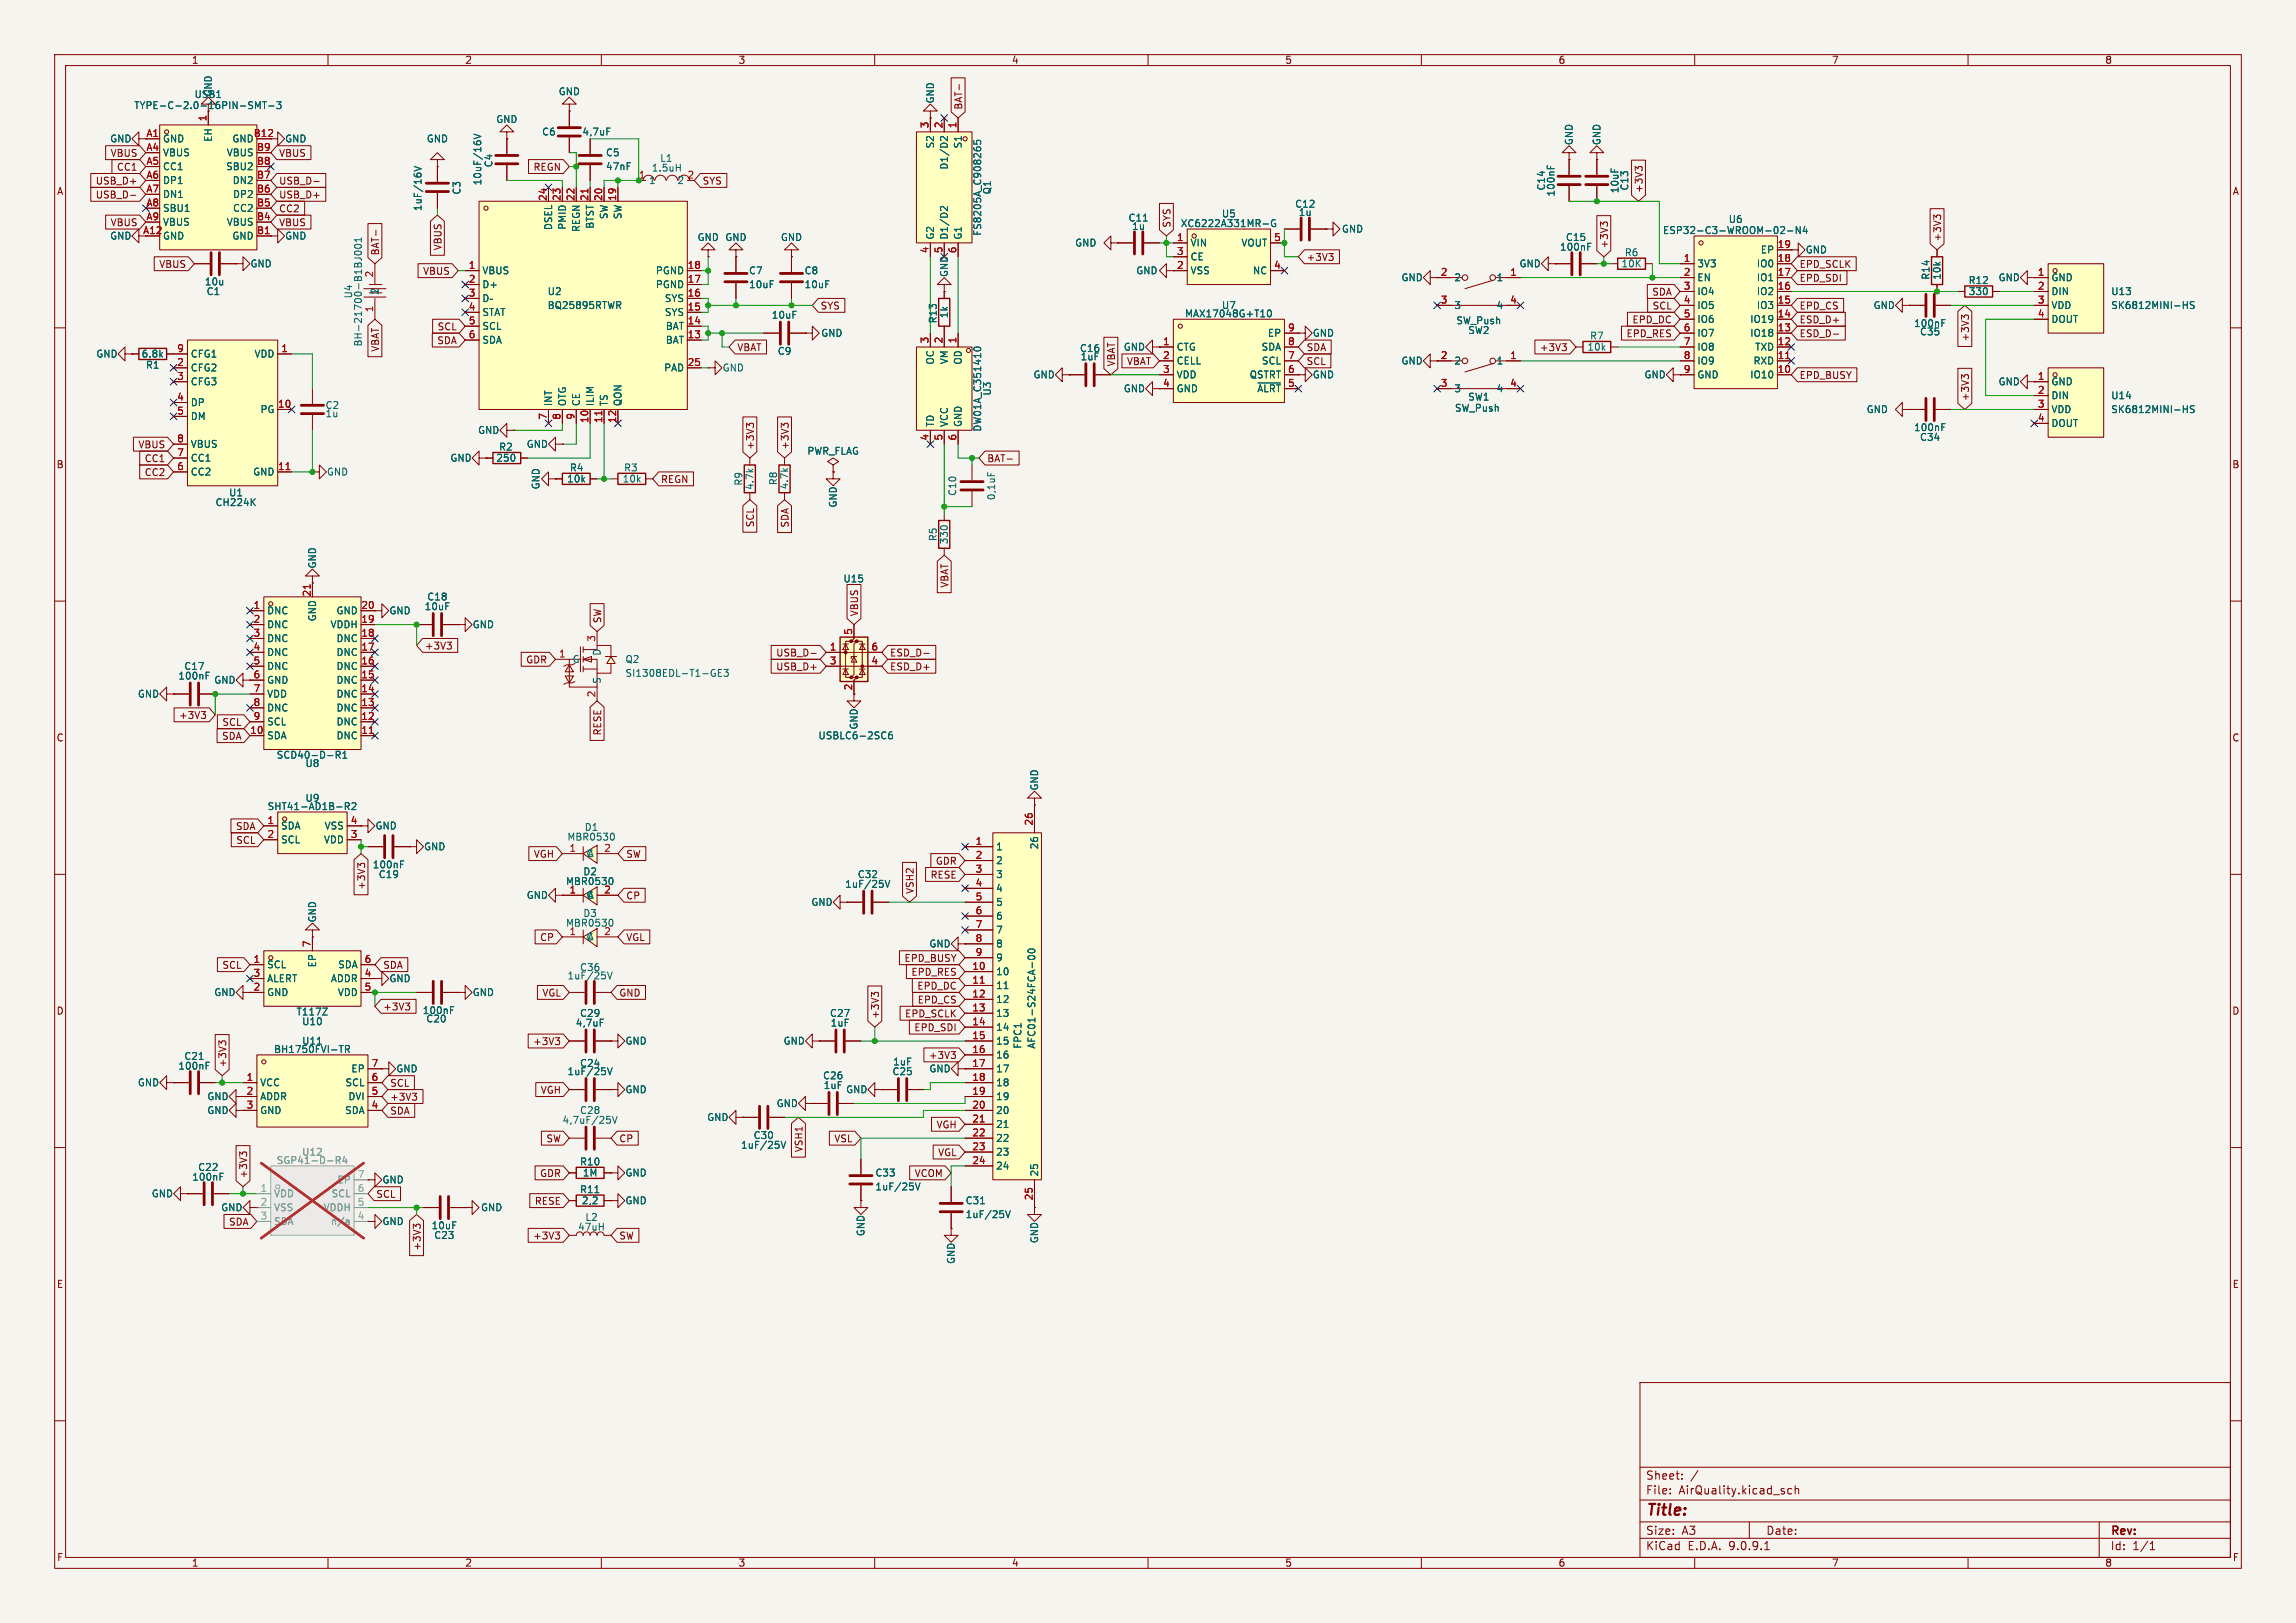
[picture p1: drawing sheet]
<svg xmlns="http://www.w3.org/2000/svg" width="420mm" height="297mm" viewBox="0 0 420 297" stroke-linecap="round" stroke-linejoin="round" font-family="sans-serif">
<defs><g id="words">
<text font-size="2.8" fill="#840000" x="301" y="277.9">Title:</text>
<g font-size="2.1" fill="#840000">
<text x="301" y="273.7">File:</text>
<text x="301" y="271">Sheet:</text>
<text x="307.1" y="273.7">AirQuality.kicad_sch</text>
<text x="301" y="281.1">Size:</text>
<text x="307.6" y="281.1">A3</text>
<text x="323" y="281.1">Date:</text>
<text x="386" y="281.3">Rev:</text>
<text x="301" y="283.9">KiCad</text>
<text x="308.7" y="283.9">E.D.A.</text>
<text x="316.3" y="283.9">9.0.9.1</text>
<text x="386" y="283.9">Id:</text>
<text x="390.1" y="283.9">1/1</text>
</g>
<g font-size="1.8" fill="#840000">
<text x="35" y="11.9">1</text>
<text x="85" y="11.9">2</text>
<text x="135" y="11.9">3</text>
<text x="185" y="11.9">4</text>
<text x="235" y="11.9">5</text>
<text x="285" y="11.9">6</text>
<text x="335" y="11.9">7</text>
<text x="385" y="11.9">8</text>
<text x="176.2" y="20.2" transform="rotate(-90 176.2 20.2)">BAT-</text>
<text x="20.1" y="28.9">VBUS</text>
<text x="51" y="28.9">VBUS</text>
<text x="10.3" y="35.9">A</text>
<text x="17.4" y="34">USB_D+</text>
<text x="21.3" y="31.4">CC1</text>
<text x="51" y="34">USB_D-</text>
<text x="97.5" y="31.4">REGN</text>
<text x="128.4" y="34">SYS</text>
<text x="300.7" y="35.4" transform="rotate(-90 300.7 35.4)">+3V3</text>
<text x="408.3" y="35.9">A</text>
<text x="17.4" y="36.5">USB_D-</text>
<text x="20.1" y="41.6">VBUS</text>
<text x="51" y="39.1">CC2</text>
<text x="51" y="36.5">USB_D+</text>
<text x="51" y="41.6">VBUS</text>
<text x="214.3" y="41.8" transform="rotate(-90 214.3 41.8)">SYS</text>
<text x="69.5" y="46.8" transform="rotate(-90 69.5 46.8)">BAT-</text>
<text x="81" y="45.9" transform="rotate(-90 81 45.9)">VBUS</text>
<text x="238.9" y="47.9">+3V3</text>
<text x="294.3" y="45.6" transform="rotate(-90 294.3 45.6)">+3V3</text>
<text x="355.3" y="44.3" transform="rotate(-90 355.3 44.3)">+3V3</text>
<text x="29" y="49.2">VBUS</text>
<text x="77.3" y="50.5">VBUS</text>
<text x="263.5" y="50.5">2</text>
<text x="329.1" y="49.2">EPD_SCLK</text>
<text x="329.1" y="51.8">EPD_SDI</text>
<text x="150" y="56.8">SYS</text>
<text x="298.5" y="59.4">EPD_DC</text>
<text x="302.1" y="54.3">SDA</text>
<text x="302.2" y="56.8">SCL</text>
<text x="329.1" y="56.8">EPD_CS</text>
<text x="329.1" y="59.4">ESD_D+</text>
<text x="69.5" y="64.5" transform="rotate(-90 69.5 64.5)">VBAT</text>
<text x="79.9" y="63.2">SDA</text>
<text x="80" y="60.6">SCL</text>
<text x="134.8" y="64.5">VBAT</text>
<text x="238.9" y="64.5">SDA</text>
<text x="263.5" y="65.8">2</text>
<text x="281.6" y="64.5">+3V3</text>
<text x="297.4" y="61.9">EPD_RES</text>
<text x="329.1" y="61.9">ESD_D-</text>
<text x="360.4" y="62.6" transform="rotate(-90 360.4 62.6)">+3V3</text>
<text x="204.2" y="67.2" transform="rotate(-90 204.2 67.2)">VBAT</text>
<text x="206" y="67">VBAT</text>
<text x="212.7" y="70.9">4</text>
<text x="238.9" y="67">SCL</text>
<text x="329.1" y="69.5">EPD_BUSY</text>
<text x="360.4" y="73.5" transform="rotate(-90 360.4 73.5)">+3V3</text>
<text x="25.2" y="82.2">VBUS</text>
<text x="138.1" y="82.4" transform="rotate(-90 138.1 82.4)">+3V3</text>
<text x="144.5" y="82.4" transform="rotate(-90 144.5 82.4)">+3V3</text>
<text x="10.3" y="85.9">B</text>
<text x="26.4" y="84.8">CC1</text>
<text x="26.4" y="87.3">CC2</text>
<text x="120.8" y="88.6">REGN</text>
<text x="180.5" y="84.8">BAT-</text>
<text x="408.2" y="85.9">B</text>
<text x="138.1" y="96.6" transform="rotate(-90 138.1 96.6)">SCL</text>
<text x="144.5" y="96.6" transform="rotate(-90 144.5 96.6)">SDA</text>
<text x="173.7" y="107.6" transform="rotate(-90 173.7 107.6)">VBAT</text>
<text x="157.2" y="112.9" transform="rotate(-90 157.2 112.9)">VBUS</text>
<text x="77.6" y="119.1">+3V3</text>
<text x="110.2" y="114.1" transform="rotate(-90 110.2 114.1)">SW</text>
<text x="96.2" y="121.6">GDR</text>
<text x="141.9" y="122.9">USB_D+</text>
<text x="141.9" y="120.3">USB_D-</text>
<text x="162.7" y="120.3">ESD_D-</text>
<text x="162.7" y="122.9">ESD_D+</text>
<text x="32.7" y="131.8">+3V3</text>
<text x="10.3" y="135.9">C</text>
<text x="40.5" y="135.6">SDA</text>
<text x="40.6" y="133">SCL</text>
<text x="110.2" y="134.7" transform="rotate(-90 110.2 134.7)">RESE</text>
<text x="408.2" y="135.9">C</text>
<text x="43.1" y="152.1">SDA</text>
<text x="43.1" y="154.6">SCL</text>
<text x="97.5" y="157.2">VGH</text>
<text x="114.5" y="157.2">SW</text>
<text x="170.1" y="161">RESE</text>
<text x="171.1" y="158.4">GDR</text>
<text x="67" y="162.9" transform="rotate(-90 67 162.9)">+3V3</text>
<text x="114.5" y="164.8">CP</text>
<text x="167.3" y="163.7" transform="rotate(-90 167.3 163.7)">VSH2</text>
<text x="98.7" y="172.4">CP</text>
<text x="114.5" y="172.4">VGL</text>
<text x="40.6" y="177.5">SCL</text>
<text x="70" y="177.5">SDA</text>
<text x="165.3" y="176.2">EPD_BUSY</text>
<text x="166.6" y="178.8">EPD_RES</text>
<text x="10.3" y="185.9">D</text>
<text x="46.3" y="181.4">2</text>
<text x="70" y="185.1">+3V3</text>
<text x="99.1" y="182.6">VGL</text>
<text x="113.2" y="182.6">GND</text>
<text x="167.7" y="181.3">EPD_DC</text>
<text x="167.8" y="183.8">EPD_CS</text>
<text x="408.2" y="185.9">D</text>
<text x="97.4" y="191.5">+3V3</text>
<text x="161" y="186.5" transform="rotate(-90 161 186.5)">+3V3</text>
<text x="165.5" y="186.4">EPD_SCLK</text>
<text x="167.2" y="188.9">EPD_SDI</text>
<text x="41.6" y="195.4" transform="rotate(-90 41.6 195.4)">+3V3</text>
<text x="169.8" y="194">+3V3</text>
<text x="45" y="200.4">2</text>
<text x="71.3" y="199.1">SCL</text>
<text x="71.3" y="201.6">+3V3</text>
<text x="98.8" y="200.3">VGH</text>
<text x="71.3" y="204.2">SDA</text>
<text x="99.8" y="209.2">SW</text>
<text x="113.2" y="209.2">CP</text>
<text x="152.5" y="209.2">VSL</text>
<text x="171.2" y="206.7">VGH</text>
<text x="45.4" y="215.7" transform="rotate(-90 45.4 215.7)">+3V3</text>
<text x="98.7" y="215.6">GDR</text>
<text x="147" y="210.9" transform="rotate(-90 147 210.9)">VSH1</text>
<text x="167.2" y="215.6">VCOM</text>
<text x="171.5" y="211.8">VGL</text>
<text x="47.6" y="220.7">2</text>
<text x="68.7" y="219.4">SCL</text>
<text x="97.7" y="220.7">RESE</text>
<text x="41.8" y="224.5">SDA</text>
<text x="97.4" y="227">+3V3</text>
<text x="113.2" y="227">SW</text>
<text x="77.2" y="229" transform="rotate(-90 77.2 229)">+3V3</text>
<text x="10.3" y="235.9">E</text>
<text x="408.3" y="235.9">E</text>
<text x="10.3" y="285.9">F</text>
<text x="35" y="286.9">1</text>
<text x="85" y="286.9">2</text>
<text x="135" y="286.9">3</text>
<text x="185" y="286.9">4</text>
<text x="235" y="286.9">5</text>
<text x="285" y="286.9">6</text>
<text x="335" y="286.9">7</text>
<text x="385" y="286.9">8</text>
<text x="408.3" y="285.9">F</text>
</g>
<g font-size="1.8" fill="#006464">
<text x="39" y="17.8" transform="rotate(-90 39 17.8)">GND</text>
<text x="102.1" y="17.6">GND</text>
<text x="24.5" y="20.2">TYPE-C-2.0-16PIN-SMT-3</text>
<text x="35.5" y="18.1">USB1</text>
<text x="90.7" y="22.7">GND</text>
<text x="171" y="19" transform="rotate(-90 171 19)">GND</text>
<text x="20.1" y="26.3">GND</text>
<text x="29.7" y="26.3">GND</text>
<text x="29.7" y="28.8">VBUS</text>
<text x="39" y="26.1" transform="rotate(-90 39 26.1)">EH</text>
<text x="41.4" y="28.8">VBUS</text>
<text x="42.4" y="26.3">GND</text>
<text x="52.1" y="26.3">GND</text>
<text x="78" y="26.3">GND</text>
<text x="99.1" y="25">C6</text>
<text x="106.4" y="25">4,7uF</text>
<text x="110.8" y="28.8">C5</text>
<text x="120.7" y="29.8">L1</text>
<text x="171" y="27.3" transform="rotate(-90 171 27.3)">S2</text>
<text x="176.1" y="27.3" transform="rotate(-90 176.1 27.3)">S1</text>
<text x="287.9" y="26.7" transform="rotate(-90 287.9 26.7)">GND</text>
<text x="293" y="26.7" transform="rotate(-90 293 26.7)">GND</text>
<text x="29.7" y="31.3">CC1</text>
<text x="29.7" y="33.9">DP1</text>
<text x="41.3" y="31.3">SBU2</text>
<text x="42.5" y="33.9">DN2</text>
<text x="84.4" y="35.7" transform="rotate(-90 84.4 35.7)">C3</text>
<text x="88.2" y="34" transform="rotate(-90 88.2 34)">10uF/16V</text>
<text x="90.3" y="30.7" transform="rotate(-90 90.3 30.7)">C4</text>
<text x="110.8" y="31.3">47nF</text>
<text x="118.6" y="33.9">1</text>
<text x="119.1" y="31.6">1.5uH</text>
<text x="123.8" y="33.9">2</text>
<text x="173.6" y="31.1" transform="rotate(-90 173.6 31.1)">D1/D2</text>
<text x="181.5" y="35.7" transform="rotate(-90 181.5 35.7)">Q1</text>
<text x="282.8" y="35" transform="rotate(-90 282.8 35)">C14</text>
<text x="296.3" y="35.4" transform="rotate(-90 296.3 35.4)">10uF</text>
<text x="298" y="35" transform="rotate(-90 298 35)">C13</text>
<text x="29.7" y="36.4">DN1</text>
<text x="29.7" y="39">SBU1</text>
<text x="29.7" y="41.5">VBUS</text>
<text x="41.4" y="41.5">VBUS</text>
<text x="42.5" y="36.4">DP2</text>
<text x="42.5" y="39">CC2</text>
<text x="77.3" y="38.7" transform="rotate(-90 77.3 38.7)">1uF/16V</text>
<text x="108.8" y="42" transform="rotate(-90 108.8 42)">BTST</text>
<text x="111.4" y="40.2" transform="rotate(-90 111.4 40.2)">SW</text>
<text x="113.9" y="40.2" transform="rotate(-90 113.9 40.2)">SW</text>
<text x="206.3" y="40.7">C11</text>
<text x="215.9" y="41.8">XC6222A331MR-G</text>
<text x="223.4" y="40">U5</text>
<text x="236.8" y="38.2">C12</text>
<text x="237.5" y="39.7">1u</text>
<text x="284.6" y="36.1" transform="rotate(-90 284.6 36.1)">100nF</text>
<text x="316.1" y="41">U6</text>
<text x="20.1" y="44">GND</text>
<text x="29.7" y="44">GND</text>
<text x="42.4" y="44">GND</text>
<text x="52.1" y="44">GND</text>
<text x="101.2" y="42.2" transform="rotate(-90 101.2 42.2)">DSEL</text>
<text x="103.7" y="42.1" transform="rotate(-90 103.7 42.1)">PMID</text>
<text x="106.3" y="42.6" transform="rotate(-90 106.3 42.6)">REGN</text>
<text x="127.5" y="44.3">GND GND</text>
<text x="142.7" y="44.3">GND</text>
<text x="171" y="43.9" transform="rotate(-90 171 43.9)">G2</text>
<text x="173.6" y="43.9" transform="rotate(-90 173.6 43.9)">D1/D2</text>
<text x="176.1" y="43.9" transform="rotate(-90 176.1 43.9)">G1</text>
<text x="179.7" y="43.3" transform="rotate(-90 179.7 43.3)">FS8205A_C908265</text>
<text x="196.6" y="45.3">GND</text>
<text x="207" y="42.3">1u</text>
<text x="217.7" y="45.3">VIN</text>
<text x="217.7" y="47.9">CE</text>
<text x="227" y="45.3">VOUT</text>
<text x="245.4" y="42.8">GND</text>
<text x="285.3" y="46.1">100nF</text>
<text x="286.3" y="44.3">C15</text>
<text x="297.1" y="47.1">R6</text>
<text x="304.1" y="43">ESP32-C3-WROOM-02-N4</text>
<text x="322" y="46.6">EP</text>
<text x="330.2" y="46.6">GND</text>
<text x="37.4" y="52.4">10u</text>
<text x="45.7" y="49.1">GND</text>
<text x="88.1" y="50.4">VBUS</text>
<text x="88.1" y="52.9">D+</text>
<text x="119.9" y="50.4">PGND</text>
<text x="119.9" y="52.9">PGND</text>
<text x="136.9" y="50.4">C7</text>
<text x="136.9" y="52.9">10uF</text>
<text x="147.1" y="50.4">C8</text>
<text x="147.1" y="52.9">10uF</text>
<text x="173.6" y="50.8" transform="rotate(-90 173.6 50.8)">GND</text>
<text x="207.8" y="50.4">GND</text>
<text x="217.7" y="50.4">VSS</text>
<text x="229.1" y="50.4">NC</text>
<text x="256.3" y="51.7">GND</text>
<text x="265.9" y="51.7">2</text>
<text x="273.7" y="51.7">1</text>
<text x="277.9" y="49.1">GND</text>
<text x="296.5" y="49.1">10K</text>
<text x="310.4" y="49.1">3V3</text>
<text x="310.4" y="51.7">EN</text>
<text x="321.3" y="49.1">IO0</text>
<text x="321.3" y="51.7">IO1</text>
<text x="353.2" y="51.3" transform="rotate(-90 353.2 51.3)">R14</text>
<text x="355.2" y="51.3" transform="rotate(-90 355.2 51.3)">10k</text>
<text x="360" y="52.2">R12</text>
<text x="365.5" y="51.7">GND</text>
<text x="375.2" y="51.7">GND</text>
<text x="37.7" y="54.2">C1</text>
<text x="64.6" y="54.7" transform="rotate(-90 64.6 54.7)">U4</text>
<text x="69.4" y="54.1" transform="rotate(-90 69.4 54.1)">1</text>
<text x="88.1" y="58">STAT</text>
<text x="100.1" y="54.2">U2</text>
<text x="100.1" y="56.7">BQ25895RTWR</text>
<text x="121.5" y="55.5">SYS</text>
<text x="121.5" y="58">SYS</text>
<text x="141.1" y="58.5">10uF</text>
<text x="171.6" y="59.3" transform="rotate(-90 171.6 59.3)">R13</text>
<text x="173.6" y="58.3" transform="rotate(-90 173.6 58.3)">1k</text>
<text x="216.7" y="58.3">MAX17048G+T10</text>
<text x="223.4" y="56.7">U7</text>
<text x="265.9" y="56.7">3</text>
<text x="266.3" y="59.5">SW_Push</text>
<text x="273.7" y="56.7">4</text>
<text x="310.4" y="54.2">IO4</text>
<text x="310.4" y="56.7">IO5</text>
<text x="310.4" y="59.3">IO6</text>
<text x="320.1" y="59.3">IO19</text>
<text x="321.3" y="54.2">IO2</text>
<text x="321.3" y="56.7">IO3</text>
<text x="342.6" y="56.7">GND</text>
<text x="360" y="54.2">330</text>
<text x="375.2" y="54.2">DIN</text>
<text x="375.2" y="56.7">VDD</text>
<text x="375.2" y="59.3">DOUT</text>
<text x="386.1" y="54.2">U13</text>
<text x="386.1" y="56.7">SK6812MINI-HS</text>
<text x="17.5" y="65.6">GND</text>
<text x="25.8" y="65.6">6.8k</text>
<text x="34.8" y="65.6">CFG1</text>
<text x="46.5" y="65.6">VDD</text>
<text x="66.4" y="63.5" transform="rotate(-90 66.4 63.5)">BH-21700-B1BJ001</text>
<text x="88.1" y="60.6">SCL</text>
<text x="88.1" y="63.1">SDA</text>
<text x="121.7" y="60.6">BAT</text>
<text x="121.7" y="63.1">BAT</text>
<text x="142.2" y="65.1">C9</text>
<text x="150.1" y="61.8">GND</text>
<text x="197.4" y="64.6">C16</text>
<text x="205.5" y="64.4">GND</text>
<text x="215.1" y="64.4">CTG</text>
<text x="230.7" y="64.4">SDA</text>
<text x="231.8" y="61.8">EP</text>
<text x="240" y="61.8">GND</text>
<text x="268.5" y="61.3">SW2</text>
<text x="290.3" y="64.4">10k</text>
<text x="290.8" y="62.3">R7</text>
<text x="310.4" y="61.8">IO7</text>
<text x="310.4" y="64.4">IO8</text>
<text x="320.1" y="61.8">IO18</text>
<text x="321" y="64.4">TXD</text>
<text x="350" y="60">100nF</text>
<text x="351.1" y="61.6">C35</text>
<text x="26.6" y="67.7">R1</text>
<text x="34.8" y="68.2">CFG2</text>
<text x="34.8" y="70.7">CFG3</text>
<text x="121.4" y="68.2">PAD</text>
<text x="132.1" y="68.2">GND</text>
<text x="171" y="66.8" transform="rotate(-90 171 66.8)">OC</text>
<text x="173.6" y="66.8" transform="rotate(-90 173.6 66.8)">VM</text>
<text x="176.1" y="66.8" transform="rotate(-90 176.1 66.8)">OD</text>
<text x="189" y="69.4">GND</text>
<text x="197.6" y="66.1">1uF</text>
<text x="205.5" y="72">GND</text>
<text x="215.1" y="66.9">CELL</text>
<text x="215.1" y="69.4">VDD</text>
<text x="215.1" y="72">GND</text>
<text x="228.5" y="69.4">QSTRT</text>
<text x="229.9" y="72">~{ALRT}</text>
<text x="230.7" y="66.9">SCL</text>
<text x="240" y="69.4">GND</text>
<text x="256.3" y="66.9">GND</text>
<text x="265.9" y="72">3</text>
<text x="265.9" y="66.9">2</text>
<text x="273.7" y="72">4</text>
<text x="273.7" y="66.9">1</text>
<text x="300.7" y="69.4">GND</text>
<text x="310.4" y="66.9">IO9</text>
<text x="310.4" y="69.4">GND</text>
<text x="320.1" y="69.4">IO10</text>
<text x="320.7" y="66.9">RXD</text>
<text x="365.5" y="70.7">GND</text>
<text x="375.2" y="70.7">GND</text>
<text x="34.8" y="74.5">DP</text>
<text x="34.8" y="77.1">DM</text>
<text x="47.5" y="75.8">PG</text>
<text x="59.4" y="75">C2</text>
<text x="59.4" y="76.6">1u</text>
<text x="101.2" y="74.4" transform="rotate(-90 101.2 74.4)">INT</text>
<text x="103.7" y="74.4" transform="rotate(-90 103.7 74.4)">OTG</text>
<text x="106.3" y="74.4" transform="rotate(-90 106.3 74.4)">CE</text>
<text x="108.8" y="74.4" transform="rotate(-90 108.8 74.4)">ILIM</text>
<text x="111.4" y="74.4" transform="rotate(-90 111.4 74.4)">TS</text>
<text x="113.9" y="74.4" transform="rotate(-90 113.9 74.4)">QON</text>
<text x="181.5" y="72.5" transform="rotate(-90 181.5 72.5)">U3</text>
<text x="266" y="75.5">SW_Push</text>
<text x="268.5" y="73.5">SW1</text>
<text x="341.4" y="75.8">GND</text>
<text x="375.2" y="73.3">DIN</text>
<text x="375.2" y="75.8">VDD</text>
<text x="386.1" y="73.3">U14</text>
<text x="386.1" y="75.8">SK6812MINI-HS</text>
<text x="34.8" y="82.1">VBUS</text>
<text x="87.4" y="79.6">GND</text>
<text x="91.2" y="82.7">R2</text>
<text x="96.2" y="82.1">GND</text>
<text x="147.6" y="83.4">PWR_FLAG</text>
<text x="171" y="78.2" transform="rotate(-90 171 78.2)">TD</text>
<text x="173.6" y="78.2" transform="rotate(-90 173.6 78.2)">VCC</text>
<text x="176.1" y="78.2" transform="rotate(-90 176.1 78.2)">GND</text>
<text x="179.7" y="79.1" transform="rotate(-90 179.7 79.1)">DW01A_C351410</text>
<text x="350" y="79.1">100nF</text>
<text x="351.1" y="80.9">C34</text>
<text x="375.2" y="78.3">DOUT</text>
<text x="34.8" y="84.7">CC1</text>
<text x="34.8" y="87.2">CC2</text>
<text x="46.2" y="87.2">GND</text>
<text x="59.7" y="87.2">GND</text>
<text x="82.3" y="84.7">GND</text>
<text x="90.7" y="84.7">250</text>
<text x="98.9" y="89.7" transform="rotate(-90 98.9 89.7)">GND</text>
<text x="103.6" y="88.5">10k</text>
<text x="104.1" y="86.5">R4</text>
<text x="113.8" y="88.5">10k</text>
<text x="114.1" y="86.5">R3</text>
<text x="136" y="89" transform="rotate(-90 136 89)">R9</text>
<text x="138" y="89.8" transform="rotate(-90 138 89.8)">4.7k</text>
<text x="142.3" y="88.9" transform="rotate(-90 142.3 88.9)">R8</text>
<text x="144.4" y="89.7" transform="rotate(-90 144.4 89.7)">4.7k</text>
<text x="39.3" y="92.8">CH224K</text>
<text x="41.8" y="91">U1</text>
<text x="153.3" y="93" transform="rotate(-90 153.3 93)">GND</text>
<text x="175.1" y="90.8" transform="rotate(-90 175.1 90.8)">C10</text>
<text x="182.2" y="91.6" transform="rotate(-90 182.2 91.6)">0,1uF</text>
<text x="171.6" y="99.1" transform="rotate(-90 171.6 99.1)">R5</text>
<text x="173.6" y="99.7" transform="rotate(-90 173.6 99.7)">330</text>
<text x="58" y="104.1" transform="rotate(-90 58 104.1)">GND</text>
<text x="154.2" y="106.8">U15</text>
<text x="48.8" y="112.6">DNC</text>
<text x="58" y="113.8" transform="rotate(-90 58 113.8)">GND</text>
<text x="61.5" y="112.6">GND</text>
<text x="71.1" y="112.6">GND</text>
<text x="77.6" y="111.9">10uF</text>
<text x="78.1" y="110.1">C18</text>
<text x="48.8" y="115.2">DNC</text>
<text x="48.8" y="117.7">DNC</text>
<text x="60.4" y="115.2">VDDH</text>
<text x="61.5" y="117.7">DNC</text>
<text x="86.4" y="115.2">GND</text>
<text x="32.5" y="124.6">100nF</text>
<text x="33.6" y="122.8">C17</text>
<text x="39.1" y="125.3">GND</text>
<text x="48.8" y="120.2">DNC</text>
<text x="48.8" y="122.8">DNC</text>
<text x="48.8" y="125.3">GND</text>
<text x="61.5" y="120.2">DNC</text>
<text x="61.5" y="122.8">DNC</text>
<text x="61.5" y="125.3">DNC</text>
<text x="104.6" y="121.5">G</text>
<text x="110.1" y="125.2" transform="rotate(-90 110.1 125.2)">S</text>
<text x="110.1" y="120.1" transform="rotate(-90 110.1 120.1)">D</text>
<text x="114.3" y="121.5">Q2</text>
<text x="114.3" y="124.1">SI1308EDL-T1-GE3</text>
<text x="25.1" y="127.9">GND</text>
<text x="48.8" y="127.9">VDD</text>
<text x="48.8" y="130.4">DNC</text>
<text x="61.5" y="127.9">DNC</text>
<text x="61.5" y="130.4">DNC</text>
<text x="48.8" y="132.9">SCL</text>
<text x="48.8" y="135.5">SDA</text>
<text x="61.5" y="132.9">DNC</text>
<text x="61.5" y="135.5">DNC</text>
<text x="149.6" y="135.5">USBLC6-2SC6</text>
<text x="157.1" y="133.6" transform="rotate(-90 157.1 133.6)">GND</text>
<text x="50.5" y="139">SCD40-D-R1</text>
<text x="55.8" y="140.6">U8</text>
<text x="48.9" y="148.4">SHT41-AD1B-R2</text>
<text x="55.8" y="146.9">U9</text>
<text x="190.1" y="144.8" transform="rotate(-90 190.1 144.8)">GND</text>
<text x="51.3" y="152">SDA</text>
<text x="51.3" y="154.5">SCL</text>
<text x="59.2" y="154.5">VDD</text>
<text x="59.3" y="152">VSS</text>
<text x="68.6" y="152">GND</text>
<text x="77.5" y="155.8">GND</text>
<text x="103.7" y="154">MBR0530</text>
<text x="106.9" y="152.2">D1</text>
<text x="182.1" y="155.8">1</text>
<text x="190.1" y="155.5" transform="rotate(-90 190.1 155.5)">26</text>
<text x="68.1" y="159.1">100nF</text>
<text x="69.2" y="160.9">C19</text>
<text x="106.6" y="160.4">D2</text>
<text x="107.4" y="157.1">A</text>
<text x="156.8" y="160.9">C32</text>
<text x="182.1" y="158.3">2</text>
<text x="182.1" y="160.9">3</text>
<text x="96.2" y="164.7">GND</text>
<text x="103.4" y="162.2">MBR0530</text>
<text x="106.6" y="168">D3</text>
<text x="107.4" y="164.7">A</text>
<text x="148.3" y="166">GND</text>
<text x="154.5" y="162.7">1uF/25V</text>
<text x="182.1" y="163.4">4</text>
<text x="182.1" y="166">5</text>
<text x="58" y="168.9" transform="rotate(-90 58 168.9)">GND</text>
<text x="103.4" y="169.8">MBR0530</text>
<text x="107.4" y="172.3">A</text>
<text x="110.4" y="171.2">2</text>
<text x="169.9" y="173.6">GND</text>
<text x="182.1" y="168.5">6</text>
<text x="182.1" y="171">7</text>
<text x="182.1" y="173.6">8</text>
<text x="48.8" y="177.4">SCL</text>
<text x="48.8" y="179.9">ALERT</text>
<text x="58" y="177.1" transform="rotate(-90 58 177.1)">EP</text>
<text x="60.4" y="179.9">ADDR</text>
<text x="61.8" y="177.4">SDA</text>
<text x="71.1" y="179.9">GND</text>
<text x="103.7" y="179.4">1uF/25V</text>
<text x="106" y="177.9">C36</text>
<text x="182.1" y="176.1">9</text>
<text x="182.1" y="178.7">10</text>
<text x="39.1" y="182.5">GND</text>
<text x="48.8" y="182.5">GND</text>
<text x="61.7" y="182.5">VDD</text>
<text x="77.2" y="185.8">100nF</text>
<text x="86.4" y="182.5">GND</text>
<text x="182.1" y="181.2">11</text>
<text x="182.1" y="183.7">12</text>
<text x="54.1" y="186">T117Z</text>
<text x="55.2" y="187.8">U10</text>
<text x="55.2" y="191.4">U11</text>
<text x="77.9" y="187.3">C20</text>
<text x="105.2" y="188.1">4,7uF</text>
<text x="106" y="186.3">C29</text>
<text x="114.3" y="191.4">GND</text>
<text x="143.2" y="191.4">GND</text>
<text x="151.7" y="186.3">C27</text>
<text x="151.8" y="188.1">1uF</text>
<text x="182.1" y="186.3">13</text>
<text x="182.1" y="188.8">14</text>
<text x="182.1" y="191.4">15</text>
<text x="32.5" y="195.9">100nF</text>
<text x="33.6" y="194.2">C21</text>
<text x="50" y="192.9">BH1750FVI-TR</text>
<text x="64.2" y="196.4">EP</text>
<text x="72.4" y="196.4">GND</text>
<text x="103.7" y="197">1uF/25V</text>
<text x="106" y="195.4">C24</text>
<text x="150.5" y="197.7">C26</text>
<text x="163.2" y="197">C25</text>
<text x="163.3" y="195.2">1uF</text>
<text x="169.9" y="196.4">GND</text>
<text x="182.1" y="193.9">16</text>
<text x="182.1" y="196.4">17</text>
<text x="187" y="192" transform="rotate(-90 187 192)">FPC1</text>
<text x="189.6" y="192" transform="rotate(-90 189.6 192)">AFC01-S24FCA-00</text>
<text x="25.1" y="199">GND</text>
<text x="37.8" y="201.5">GND</text>
<text x="47.5" y="199">VCC</text>
<text x="47.5" y="201.5">ADDR</text>
<text x="63.1" y="199">SCL</text>
<text x="63.6" y="201.5">DVI</text>
<text x="114.3" y="200.3">GND</text>
<text x="142" y="202.8">GND</text>
<text x="150.6" y="199.5">1uF</text>
<text x="154.7" y="200.3">GND</text>
<text x="182.1" y="199">18</text>
<text x="182.1" y="201.5">19</text>
<text x="37.8" y="204.1">GND</text>
<text x="47.5" y="204.1">GND</text>
<text x="63" y="204.1">SDA</text>
<text x="102.8" y="205.8">4,7uF/25V</text>
<text x="106" y="204.1">C28</text>
<text x="129.3" y="205.3">GND</text>
<text x="137.8" y="208.6">C30</text>
<text x="182.1" y="204.1">20</text>
<text x="182.1" y="206.6">21</text>
<text x="182.1" y="209.1">22</text>
<text x="36.2" y="214.5">C22</text>
<text x="106" y="213.5">R10</text>
<text x="106.5" y="215.5">1M</text>
<text x="114.3" y="215.5">GND</text>
<text x="135.5" y="210.4">1uF/25V</text>
<text x="160" y="215.5">C33</text>
<text x="182.1" y="211.7">23</text>
<text x="182.1" y="214.2">24</text>
<text x="190.1" y="215.4" transform="rotate(-90 190.1 215.4)">25</text>
<text x="27.7" y="219.3">GND</text>
<text x="35.1" y="216.3">100nF</text>
<text x="40.4" y="221.8">GND</text>
<text x="69.9" y="216.8">GND</text>
<text x="87.9" y="221.8">GND</text>
<text x="106" y="218.5">R11</text>
<text x="106.3" y="220.6">2,2</text>
<text x="114.3" y="220.6">GND</text>
<text x="160" y="218">1uF/25V</text>
<text x="176.5" y="220.6">C31</text>
<text x="69.9" y="224.4">GND</text>
<text x="78.9" y="225.1">10uF</text>
<text x="79.3" y="226.9">C23</text>
<text x="105.7" y="225.4">47uH</text>
<text x="107" y="223.6">L2</text>
<text x="158.3" y="226.3" transform="rotate(-90 158.3 226.3)">GND</text>
<text x="176.5" y="223.1">1uF/25V</text>
<text x="190.1" y="227.6" transform="rotate(-90 190.1 227.6)">GND</text>
<text x="174.9" y="231.4" transform="rotate(-90 174.9 231.4)">GND</text>
</g>
<g font-size="1.8" fill="#a90000">
<text x="37.8" y="22.3" transform="rotate(-90 37.8 22.3)">1</text>
<text x="169.9" y="23.6" transform="rotate(-90 169.9 23.6)">3</text>
<text x="172.5" y="23.6" transform="rotate(-90 172.5 23.6)">2</text>
<text x="175" y="23.6" transform="rotate(-90 175 23.6)">1</text>
<text x="26.7" y="25.1">A1</text>
<text x="26.7" y="27.7">A4</text>
<text x="46.3" y="25.1">B12</text>
<text x="46.9" y="27.7">B9</text>
<text x="26.7" y="30.2">A5</text>
<text x="26.7" y="32.8">A6</text>
<text x="26.7" y="35.3">A7</text>
<text x="46.9" y="30.2">B8</text>
<text x="46.9" y="32.8">B7</text>
<text x="46.9" y="35.3">B6</text>
<text x="116.8" y="32.8">1</text>
<text x="125.7" y="32.8">2</text>
<text x="26.7" y="37.8">A8</text>
<text x="26.7" y="40.4">A9</text>
<text x="46.9" y="37.8">B5</text>
<text x="46.9" y="40.4">B4</text>
<text x="100.1" y="36.9" transform="rotate(-90 100.1 36.9)">24</text>
<text x="102.6" y="36.9" transform="rotate(-90 102.6 36.9)">23</text>
<text x="105.2" y="36.9" transform="rotate(-90 105.2 36.9)">22</text>
<text x="107.7" y="36.9" transform="rotate(-90 107.7 36.9)">21</text>
<text x="110.2" y="36.9" transform="rotate(-90 110.2 36.9)">20</text>
<text x="112.8" y="36.9" transform="rotate(-90 112.8 36.9)">19</text>
<text x="26.1" y="42.9">A12</text>
<text x="46.9" y="42.9">B1</text>
<text x="169.9" y="46.4" transform="rotate(-90 169.9 46.4)">4</text>
<text x="172.5" y="46.4" transform="rotate(-90 172.5 46.4)">5</text>
<text x="175" y="46.4" transform="rotate(-90 175 46.4)">6</text>
<text x="215.2" y="44.2">1</text>
<text x="215.2" y="46.7">3</text>
<text x="233" y="44.2">5</text>
<text x="325.1" y="45.5">19</text>
<text x="68.3" y="50.9" transform="rotate(-90 68.3 50.9)">2</text>
<text x="85.7" y="49.3">1</text>
<text x="85.7" y="51.8">2</text>
<text x="125.7" y="49.3">18</text>
<text x="125.7" y="51.8">17</text>
<text x="215.2" y="49.3">2</text>
<text x="233" y="49.3">4</text>
<text x="276.2" y="50.5">1</text>
<text x="307.9" y="48">1</text>
<text x="307.9" y="50.5">2</text>
<text x="307.9" y="53.1">3</text>
<text x="325.1" y="48">18</text>
<text x="325.1" y="50.5">17</text>
<text x="325.1" y="53.1">16</text>
<text x="372.7" y="50.5">1</text>
<text x="372.7" y="53.1">2</text>
<text x="68.3" y="57.2" transform="rotate(-90 68.3 57.2)">1</text>
<text x="85.7" y="54.4">3</text>
<text x="85.7" y="56.9">4</text>
<text x="85.7" y="59.4">5</text>
<text x="125.7" y="54.4">16</text>
<text x="125.7" y="56.9">15</text>
<text x="125.7" y="59.4">14</text>
<text x="263.5" y="55.6">3</text>
<text x="276.2" y="55.6">4</text>
<text x="307.9" y="55.6">4</text>
<text x="307.9" y="58.2">5</text>
<text x="325.1" y="55.6">15</text>
<text x="325.1" y="58.2">14</text>
<text x="372.7" y="55.6">3</text>
<text x="372.7" y="58.2">4</text>
<text x="32.3" y="64.5">9</text>
<text x="51.4" y="64.5">1</text>
<text x="85.7" y="62">6</text>
<text x="125.7" y="62">13</text>
<text x="169.9" y="62.9" transform="rotate(-90 169.9 62.9)">3</text>
<text x="172.5" y="62.9" transform="rotate(-90 172.5 62.9)">2</text>
<text x="175" y="62.9" transform="rotate(-90 175 62.9)">1</text>
<text x="212.7" y="63.2">1</text>
<text x="212.7" y="65.8">2</text>
<text x="235.5" y="60.7">9</text>
<text x="235.5" y="63.2">8</text>
<text x="235.5" y="65.8">7</text>
<text x="276.2" y="65.8">1</text>
<text x="307.9" y="60.7">6</text>
<text x="307.9" y="63.2">7</text>
<text x="307.9" y="65.8">8</text>
<text x="325.1" y="60.7">13</text>
<text x="325.1" y="63.2">12</text>
<text x="325.1" y="65.8">11</text>
<text x="32.3" y="67.1">2</text>
<text x="32.3" y="69.6">3</text>
<text x="125.7" y="67.1">25</text>
<text x="212.7" y="68.3">3</text>
<text x="235.5" y="68.3">6</text>
<text x="235.5" y="70.9">5</text>
<text x="263.5" y="70.9">3</text>
<text x="276.2" y="70.9">4</text>
<text x="307.9" y="68.3">9</text>
<text x="325.1" y="68.3">10</text>
<text x="372.7" y="69.6">1</text>
<text x="32.3" y="73.4">4</text>
<text x="32.3" y="75.9">5</text>
<text x="50.8" y="74.7">10</text>
<text x="100.1" y="76.9" transform="rotate(-90 100.1 76.9)">7</text>
<text x="102.6" y="76.9" transform="rotate(-90 102.6 76.9)">8</text>
<text x="105.2" y="76.9" transform="rotate(-90 105.2 76.9)">9</text>
<text x="107.7" y="77.5" transform="rotate(-90 107.7 77.5)">10</text>
<text x="110.2" y="77.5" transform="rotate(-90 110.2 77.5)">11</text>
<text x="112.8" y="77.5" transform="rotate(-90 112.8 77.5)">12</text>
<text x="372.7" y="72.1">2</text>
<text x="372.7" y="74.7">3</text>
<text x="372.7" y="77.2">4</text>
<text x="32.3" y="81">8</text>
<text x="32.3" y="83.6">7</text>
<text x="169.9" y="80.7" transform="rotate(-90 169.9 80.7)">4</text>
<text x="172.5" y="80.7" transform="rotate(-90 172.5 80.7)">5</text>
<text x="175" y="80.7" transform="rotate(-90 175 80.7)">6</text>
<text x="32.3" y="86.1">6</text>
<text x="50.8" y="86.1">11</text>
<text x="46.3" y="111.5">1</text>
<text x="56.9" y="109.3" transform="rotate(-90 56.9 109.3)">21</text>
<text x="66" y="111.5">20</text>
<text x="46.3" y="114">2</text>
<text x="46.3" y="116.6">3</text>
<text x="46.3" y="119.1">4</text>
<text x="66" y="114">19</text>
<text x="66" y="116.6">18</text>
<text x="66" y="119.1">17</text>
<text x="109" y="117.5" transform="rotate(-90 109 117.5)">3</text>
<text x="151.7" y="119.1">1</text>
<text x="156" y="116.3" transform="rotate(-90 156 116.3)">5</text>
<text x="159.3" y="119.1">6</text>
<text x="46.3" y="121.7">5</text>
<text x="46.3" y="124.2">6</text>
<text x="66" y="121.7">16</text>
<text x="66" y="124.2">15</text>
<text x="102.2" y="120.4">1</text>
<text x="151.7" y="121.7">3</text>
<text x="159.3" y="121.7">4</text>
<text x="46.3" y="126.7">7</text>
<text x="46.3" y="129.3">8</text>
<text x="46.3" y="131.8">9</text>
<text x="66" y="126.7">14</text>
<text x="66" y="129.3">13</text>
<text x="66" y="131.8">12</text>
<text x="109" y="127.7" transform="rotate(-90 109 127.7)">2</text>
<text x="156" y="126.4" transform="rotate(-90 156 126.4)">2</text>
<text x="45.7" y="134.4">10</text>
<text x="66" y="134.4">11</text>
<text x="48.8" y="150.9">1</text>
<text x="48.8" y="153.4">2</text>
<text x="64.1" y="150.9">4</text>
<text x="64.1" y="153.4">3</text>
<text x="104.1" y="156">1</text>
<text x="110.4" y="156">2</text>
<text x="178.4" y="154.7">1</text>
<text x="189" y="151.2" transform="rotate(-90 189 151.2)">26</text>
<text x="178.4" y="157.2">2</text>
<text x="178.4" y="159.8">3</text>
<text x="104.1" y="163.6">1</text>
<text x="110.4" y="163.6">2</text>
<text x="178.4" y="162.3">4</text>
<text x="178.4" y="164.8">5</text>
<text x="178.4" y="167.4">6</text>
<text x="56.9" y="173.4" transform="rotate(-90 56.9 173.4)">7</text>
<text x="104.1" y="171.2">1</text>
<text x="178.4" y="169.9">7</text>
<text x="178.4" y="172.5">8</text>
<text x="46.3" y="176.3">1</text>
<text x="46.3" y="178.8">3</text>
<text x="66.6" y="176.3">6</text>
<text x="66.6" y="178.8">4</text>
<text x="177.8" y="177.5">10</text>
<text x="178.4" y="175">9</text>
<text x="66.6" y="181.4">5</text>
<text x="177.8" y="180.1">11</text>
<text x="177.8" y="182.6">12</text>
<text x="177.8" y="185.2">13</text>
<text x="177.8" y="187.7">14</text>
<text x="177.8" y="190.2">15</text>
<text x="45" y="197.9">1</text>
<text x="67.9" y="195.3">7</text>
<text x="67.9" y="197.9">6</text>
<text x="177.8" y="192.8">16</text>
<text x="177.8" y="195.3">17</text>
<text x="177.8" y="197.9">18</text>
<text x="45" y="202.9">3</text>
<text x="67.9" y="200.4">5</text>
<text x="67.9" y="202.9">4</text>
<text x="177.8" y="200.4">19</text>
<text x="177.8" y="202.9">20</text>
<text x="177.8" y="205.5">21</text>
<text x="177.8" y="208">22</text>
<text x="177.8" y="210.6">23</text>
<text x="177.8" y="213.1">24</text>
<text x="189" y="219.8" transform="rotate(-90 189 219.8)">25</text>
</g>
<g font-size="1.8" fill="#939391">
<text x="50.5" y="213.2">SGP41-D-R4</text>
<text x="55.2" y="211.7">U12</text>
<text x="50" y="219.3">VDD</text>
<text x="50" y="221.8">VSS</text>
<text x="59.1" y="221.8">VDDH</text>
<text x="60.6" y="219.3">SCL</text>
<text x="61.6" y="216.8">EP</text>
<text x="50" y="224.4">SDA</text>
<text x="60.4" y="224.4">n/a</text>
</g>
<g font-size="1.8" fill="#a5a4a2">
<text x="65.3" y="215.6">7</text>
<text x="47.6" y="218.2">1</text>
<text x="65.3" y="218.2">6</text>
<text x="65.3" y="220.7">5</text>
<text x="47.6" y="223.3">3</text>
<text x="65.3" y="223.3">4</text>
</g>
</g></defs>
<path d="M0 0h420v297h-420z" fill="#f5f4ef" stroke="#f5f4ef" stroke-width=".18"/>
<g fill="none" stroke="#840000" stroke-width=".18">
<path d="M10 10h400v277h-400zM12 12h396v273h-396zM60 10v2M110 10v2M160 10v2M210 10v2M260 10v2M310 10v2M360 10v2M287 27.9h1.3l-1.3-1.2-1.3 1.2h1.3v1.3M287 29.2h.1M287 29.2v2.8"/>
<path d="M287 34v2.8M292.1 29.2v2.8M292.1 34v2.8M283.2 48.3v-1.3l-1.3 1.3 1.3 1.2v-1.2h1.3M284.5 48.3h.1M284.5 48.3h2.8M289.3 48.3h2.8M294.6 48.3h1.3M301 48.3h1.3M10 60h2M288.3 63.5h1.3M294.6 63.5h1.3"/>
<path d="M306.1 68.6v-1.3l-1.3 1.3 1.3 1.3v-1.3h1.2M307.3 68.6h.1M408 60h2M10 110h2M68.6 111.8h1.2v-1.3l1.3 1.3-1.3 1.2v-1.2M68.6 111.8h.1M408 110h2M44.4 124.5v-1.3l-1.2 1.3 1.2 1.2v-1.2h1.3M45.7 124.5h.1M10 160h2M408 160h2M175.3 172.7v-1.2l-1.3 1.2 1.3 1.3v-1.3h1.2"/>
<path d="M176.5 172.7h.1M10 210h2M408 210h2M300 253h108v32h-108zM10 260h2M300 278.5h108M300 274.5h108M300 268.5h108M305.5 273.2v.2M305.5 272.5v.1M307.7 270.5v.2M307.7 269.8v.1"/>
<path d="M310.6 269.1l-1.3 1.9M320 278.5v3M327.7 272.5l-.4-.1-.3 .3v.4l.2 .2h.5M328.4 272.5l.2-.1 .3 .1 .1 .9M328.4 271.9v1.5M384 278.5v6.5M408 260h2M60 285v2M110 285v2M160 285v2M210 285v2M260 285v2"/>
<path d="M300 281.5h108M310 285v2M322.8 283.6h.9M322.9 282.4l.3-.3v1.5M360 285v2M393.3 283.6h.9M393.3 282.5l.4-.4v1.5"/>
</g>
<path d="M285 32.3h4.1M285 33.8h4.1M290.1 32.3h4M290.1 33.8h4M287.5 46.2v4.1M289.1 46.2v4.1" fill="none" stroke="#840000" stroke-width=".51"/>
<path d="M283 30.3v.6M283.6 30.4v.5M290.4 45.1h.5M290.4 44.5h.6" fill="none" stroke="#006464" stroke-width=".18"/>
<path d="M295.9 47.2h5.1v2.1h-5.1zM289.6 62.5h5v2h-5z" fill="none" stroke="#840000" stroke-width=".25"/>
<path d="M48.3 109.2h17.7v28h-17.7z" fill="#ffffc2"/>
<g fill="none" stroke="#840000" stroke-width=".18">
<path d="M45.7 111.8h2.6M45.7 114.3h2.6M45.7 116.8h2.6M45.7 119.4h2.6M48.3 109.2h17.7v28h-17.7zM57.1 106.7v2.5M66 111.8h2.6M66 114.3h2.6M66 116.8h2.6M66 119.4h2.6M45.7 121.9h2.6M45.7 124.5h2.6"/>
<path d="M45.7 127h2.6M45.7 129.5h2.6M45.7 132.1h2.6M45.7 134.6h2.6M66 121.9h2.6M66 124.5h2.6M66 127h2.6M66 129.5h2.6M66 132.1h2.6M66 134.6h2.6"/>
<circle cx="49.5" cy="110.5" r=".38"/>
</g>
<path d="M56.7 107v.7M67.6 134.2h.7" fill="none" stroke="#a90000" stroke-width=".18"/>
<path d="M61.5 138.2l.6-.1 .1-.2v-.3l-.7-.1v1.3M61.8 138.2l.4 .6M62.7 138.8h.7M62.7 137.8l.4-.3v1.3" fill="none" stroke="#006464" stroke-width=".18"/>
<path d="M50.8 148.6h12.7v7.6h-12.7z" fill="#ffffc2"/>
<g fill="none" stroke="#840000" stroke-width=".18">
<path d="M76.2 114.3h2.8M81 114.3h2.8M83.8 114.3h1.3v-1.3l1.3 1.3-1.3 1.3v-1.3M83.8 114.3h.1M30.5 127v-1.3l-1.3 1.3 1.3 1.3v-1.3h1.2M31.7 127h.1M31.7 127h2.8M36.6 127h2.8M48.3 151.1h2.5M48.3 153.7h2.5M50.8 148.6h12.7v7.6h-12.7zM63.5 151.1h2.5"/>
<path d="M63.5 153.7h2.5M66 151.1h1.3v-1.2l1.3 1.2-1.3 1.3v-1.3M66 151.1h.1M67.3 154.9h2.8M72.1 154.9h2.8M74.9 154.9h1.3v-1.2l1.3 1.2-1.3 1.3v-1.3M74.9 154.9h.1M175.3 195.6v-1.3l-1.3 1.3 1.3 1.3v-1.3h1.2M176.5 195.6h.1"/>
<circle cx="52.1" cy="149.9" r=".38"/>
</g>
<path d="M37.7 123.6h.4M37.7 123h.6M63.2 147.5h.6l.1-.2-.1-.3-.6-.1v1.3M63.5 147.5l.4 .7M64.4 147l.5-.1 .2 .3-.8 1h.8M73.3 158.2h.4M73.3 157.6h.6" fill="none" stroke="#006464" stroke-width=".18"/>
<path d="M79.2 112.3v4M80.8 112.3v4M34.8 125v4M36.3 125v4M70.4 152.9v4.1M71.9 152.9v4.1" fill="none" stroke="#840000" stroke-width=".51"/>
<path d="M106.7 163.8l2.5-1.5v3.3z" fill="#ffffc2"/>
<path d="M102.9 163.8h3.8M106.7 163.8l2.5-1.5v3.3zM106.7 162.6v2.5M109.2 163.8h3.8" fill="none" stroke="#840000" stroke-width=".18"/>
<path d="M111.8 160.6a.79 .79 0 0 1 0 1.3" fill="none" stroke="#006464" stroke-width=".18"/>
<path d="M106.7 156.2l2.5-1.5v3.3z" fill="#ffffc2"/>
<g fill="none" stroke="#840000" stroke-width=".18">
<path d="M80 29.2h1.3l-1.3-1.3-1.3 1.3h1.3v1.3M80 30.5h.1M80 30.5v2.8M80 35.3v2.8M92.7 25.4v2.8M92.7 30.2v2.8M66.5 54.4h4.1M66.5 52.8h4.1M67.6 53.6h2.2M67.6 52.1h2.2M68.6 48.3v3.8M68.6 54.6v3.8"/>
<path d="M261.6 50.8v-1.3l-1.3 1.3 1.3 1.3v-1.3h1.3M261.6 66v-1.2l-1.3 1.2 1.3 1.3v-1.3h1.3M87.6 83.8v-1.2l-1.2 1.2 1.2 1.3v-1.3h1.3M88.9 83.8h.1M102.9 156.2h3.8M106.7 156.2l2.5-1.5v3.3zM106.7 154.9v2.6M109.2 156.2h3.8M101.6 163.8v-1.2l-1.3 1.2 1.3 1.3v-1.3h1.3M102.9 163.8h.1M189.2 221v1.2h1.3l-1.3 1.3-1.2-1.3h1.2M189.2 221h.1"/>
</g>
<path d="M75.8 30.5l1.2 .4-1.2 .4M86.7 24.6l1.3 .4-1.3 .4M87.3 25.8h.5M64.8 47.2h.9l.4 .4M65 44.8a.69 .69 0 0 1 1.1 .3 .72 .72 0 0 1-1.3-.1zM65 46.1a.69 .69 0 0 1 1.1 .3 .72 .72 0 0 1-1.3-.2zM66.1 43.5v.7M66.1 43.9h-1.3l.4 .3M112.1 152.5a.79 .79 0 0 1 0 1.2" fill="none" stroke="#006464" stroke-width=".18"/>
<path d="M78 35.1h4M78 33.5h4M90.7 30h4M90.7 28.4h4" fill="none" stroke="#840000" stroke-width=".51"/>
<path d="M214.6 58.4h20.3v15.3h-20.3z" fill="#ffffc2"/>
<g fill="none" stroke="#840000" stroke-width=".18">
<path d="M214.6 58.4h20.3v15.3h-20.3zM234.9 41.9h2.8M239.8 41.9h2.8M242.6 41.9h1.2v-1.3l1.3 1.3-1.3 1.3v-1.3M242.6 41.9h.1M194.3 68.6v-1.3l-1.3 1.3 1.3 1.3v-1.3h1.3M195.6 68.6h.1M195.6 68.6h2.8M200.4 68.6h2.8M210.8 63.5v-1.3l-1.3 1.3 1.3 1.3v-1.3h1.3M210.8 71.1v-1.2l-1.3 1.2 1.3 1.3v-1.3h3.8M212.1 63.5h.1"/>
<path d="M212.1 63.5h2.5M212.1 66h2.5M212.1 68.6h2.5M234.9 63.5h2.6M234.9 66h2.6M234.9 68.6h2.6M234.9 71.1h2.6M234.9 61h2.6M237.5 61h1.3v-1.3l1.2 1.3-1.2 1.2v-1.2M237.5 61h.1M237.5 68.6h1.3v-1.3l1.2 1.3-1.2 1.3v-1.3M237.5 68.6h.1"/>
<circle cx="215.9" cy="59.7" r=".38"/>
</g>
<path d="M232 56.8l.1-.1a.68 .68 0 0 1 .5 .6 .68 .68 0 0 1-.5 .7l-.3-.5zM230.1 70.1h4.1" fill="none" stroke="#006464" stroke-width=".18"/>
<path d="M238 39.9v4M239.5 39.9v4M198.6 66.5v4.1M200.2 66.5v4.1" fill="none" stroke="#840000" stroke-width=".51"/>
<path d="M217.2 41.9h15.2v10.2h-15.2z" fill="#ffffc2"/>
<g fill="none" stroke="#840000" stroke-width=".18">
<path d="M92.7 24.1h1.3l-1.3-1.2-1.3 1.2h1.3v1.3M92.7 25.4h.1M214.6 44.5h2.6M214.6 47h2.6M214.6 49.5h2.6M217.2 41.9h15.2v10.2h-15.2zM232.4 44.5h2.5M232.4 49.5h2.5M153.7 165.1v-1.3l-1.3 1.3 1.3 1.3v-1.3h1.2M154.9 165.1h.1M154.9 165.1h2.8M159.8 165.1h2.8"/>
<path d="M148.6 190.5v-1.3l-1.3 1.3 1.3 1.3v-1.3h1.3M149.9 190.5h.1M149.9 190.5h2.8M154.7 190.5h2.8M160 199.4v-1.3l-1.3 1.3 1.3 1.3v-1.3h1.3M161.3 199.4h.1M161.3 199.4h2.8M166.1 199.4h2.8M134.6 204.5v-1.3l-1.3 1.3 1.3 1.2v-1.2h1.3M135.9 204.5h.1M135.9 204.5h2.8M140.7 204.5h2.8"/>
<path d="M147.3 201.9v-1.2l-1.3 1.2 1.3 1.3v-1.3h1.3M148.6 201.9h.1M148.6 201.9h2.8M153.4 201.9h2.8M157.5 219.7v1.3h1.2l-1.2 1.2-1.3-1.2h1.3M157.5 219.7h.1M157.5 212.1v2.8M157.5 216.9v2.8M174 217.2v2.8M174 224.8v1.3h1.3l-1.3 1.2-1.3-1.2h1.3M174 224.8h.1M174 222v2.8"/>
<circle cx="218.4" cy="43.2" r=".38"/>
</g>
<path d="M231 41h1M233.3 40.3a.59 .59 0 0 0-.7 .5 .59 .59 0 0 0 .7 .6v-.5h-.2M161.9 161.1l.4 1.3 .5-1.3M142.9 208.9l.4 1.2 .4-1.2M167.4 216.5l.5 1.2 .4-1.2M179.4 220.3h.7M184 221.6l.4 1.2 .4-1.2" fill="none" stroke="#006464" stroke-width=".18"/>
<g fill="none" stroke="#840000" stroke-width=".51">
<path d="M158 163.1v4M159.5 163.1v4M151.6 199.9v4.1M152.9 188.5v4M153.2 199.9v4.1M154.4 188.5v4M164.3 197.4v4M165.9 197.4v4M138.9 202.4v4.1M140.5 202.4v4.1M155.4 215.1h4.1M155.4 216.7h4.1"/>
<path d="M172 220.2h4M172 221.7h4"/>
</g>
<path d="M181.6 152.4h8.9v63.5h-8.9z" fill="#ffffc2"/>
<g fill="none" stroke="#840000" stroke-width=".18">
<path d="M25.4 43.2v-1.3l-1.3 1.3 1.3 1.3v-1.3h1.3M57.1 86.4h1.3v-1.3l1.3 1.3-1.3 1.2v-1.2M57.1 86.4h.1M57.1 105.4h1.3l-1.3-1.3-1.2 1.3h1.2v1.3M57.1 106.7h.1M176.5 154.9h5.1M176.5 157.5h5.1M181.6 152.4h8.9v63.5h-8.9zM189.2 147.3v5.1M176.5 160h5.1M176.5 162.6h5.1M176.5 165.1h5.1"/>
<path d="M176.5 167.6h5.1M176.5 170.2h5.1M176.5 172.7h5.1M176.5 175.3h5.1M176.5 177.8h5.1M176.5 180.3h5.1M176.5 182.9h5.1M176.5 185.4h5.1M176.5 188h5.1M176.5 190.5h5.1M176.5 193h5.1M176.5 195.6h5.1"/>
<path d="M176.5 198.1h5.1M33 218.4v-1.2l-1.3 1.2 1.3 1.3v-1.3h1.3M34.3 218.4h.1M34.3 218.4h2.8M39.1 218.4h2.8M176.5 200.7h5.1M176.5 203.2h5.1M176.5 205.7h5.1M176.5 208.3h5.1M176.5 210.8h5.1M176.5 213.4h5.1M189.2 215.9v5.1"/>
</g>
<path d="M188.1 173.8a.75 .75 0 0 1 1.2 .3 .72 .72 0 0 1-1.3-.1zM188.1 175a.75 .75 0 0 1 1.2 .3 .72 .72 0 0 1-1.3-.1zM188.8 176.1v1M183.7 180.9h.7M40.2 215.3h.5M40.2 214.7h.7M183.7 206.3h.7" fill="none" stroke="#006464" stroke-width=".18"/>
<path d="M179.3 179.9h.7M179.3 205.3h.7" fill="none" stroke="#a90000" stroke-width=".18"/>
<path d="M37.3 216.4v4.1M38.9 216.4v4.1" fill="none" stroke="#840000" stroke-width=".51"/>
<path d="M34.3 62.2h16.5v26.7h-16.5z" fill="#ffffc2"/>
<g fill="none" stroke="#840000" stroke-width=".18">
<path d="M38.1 19.1h1.3l-1.3-1.3-1.3 1.3h1.3v1.2M25.4 25.4v-1.3l-1.3 1.3 1.3 1.3v-1.3h1.3M49.5 25.4h1.3v-1.3l1.3 1.3-1.3 1.3v-1.3M35.6 48.3h2.8M40.4 48.3h2.8M43.2 48.3h1.2v-1.3l1.3 1.3-1.3 1.2v-1.2M43.2 48.3h.1M49.5 43.2h1.3v-1.3l1.3 1.3-1.3 1.3v-1.3M49.5 43.2h.1M22.9 64.8v-1.3l-1.3 1.3 1.3 1.2v-1.2h1.2M24.1 64.8h.1M24.1 64.8h1.3"/>
<path d="M30.5 64.8h3.8M31.7 67.3h2.6M31.7 69.9h2.6M31.7 73.7h2.6M31.7 76.2h2.6M34.3 62.2h16.5v26.7h-16.5zM50.8 64.8h2.5M50.8 74.9h2.5M57.1 71.1v2.8M57.1 75.9v2.8M31.7 81.3h2.6M31.7 83.8h2.6"/>
<path d="M31.7 86.4h2.6M50.8 86.4h2.5M45.7 221v-1.3l-1.3 1.3 1.3 1.2v-1.2h1.3"/>
</g>
<path d="M52.3 85.9h.7" fill="none" stroke="#a90000" stroke-width=".18"/>
<path d="M46.1 91.8l.6 .7M46.7 91.3l-.7 .7" fill="none" stroke="#006464" stroke-width=".18"/>
<path d="M38.6 46.2v4.1M40.1 46.2v4.1M55.1 74.2h4.1M55.1 75.7h4.1" fill="none" stroke="#840000" stroke-width=".51"/>
<path d="M25.4 63.8h5.1v2h-5.1z" fill="none" stroke="#840000" stroke-width=".25"/>
<path d="M29.2 22.9h17.8v22.8h-17.8z" fill="#ffffc2"/>
<g fill="none" stroke="#840000" stroke-width=".18">
<path d="M26.7 25.4h2.5M29.2 22.9h17.8v22.8h-17.8zM38.1 20.3v2.6M47 43.2h2.5M104.1 181.6h2.8M109 181.6h2.8"/>
<circle cx="30.5" cy="24.1" r=".38"/>
</g>
<path d="M45.7 19.2l.4 .1 .1 .3-.2 .3h-.3M45.7 18.6l.5 .1M46.7 19.9v-1.3l.5 .9 .4-.9v1.3M48 18.6h.7M48.4 18.6v1.3M49.2 19.4h.9M50.6 18.6h.8l-.4 .5 .3 .1v.6l-.1 .1-.6-.1M111.1 177.9l.4 1.2 .5-1.2" fill="none" stroke="#006464" stroke-width=".18"/>
<path d="M107.2 179.6v4M108.7 179.6v4" fill="none" stroke="#840000" stroke-width=".51"/>
<path d="M106.7 171.5l2.5-1.6v3.3z" fill="#ffffc2"/>
<g fill="none" stroke="#840000" stroke-width=".18">
<path d="M104.1 19.1h1.3l-1.3-1.3-1.2 1.3h1.2v1.2M104.1 20.3h.1M104.1 20.3v2.8M104.1 25.1v2.8M107.9 25.4v2.8M107.9 30.2v2.8M116.8 33h1.3M117.6 33a1.01 1.01 0 0 1 1-.9 1.01 1.01 0 0 1 1.1 .9M119.8 33a1.01 1.01 0 0 1 1-.9 1.01 1.01 0 0 1 1 .9M121.9 33a1.01 1.01 0 0 1 1-.9 1.01 1.01 0 0 1 1.1 .9M124.1 33a1.01 1.01 0 0 1 1-1 1.01 1.01 0 0 1 1.1 1M111.8 87.6h1.2"/>
<path d="M118.1 87.6h1.3M102.9 171.5h3.8M106.7 171.5l2.5-1.6v3.3zM106.7 170.2v2.5M109.2 171.5h3.8M104.1 190.5h2.8M104.1 199.4h2.8M109 190.5h2.8M109 199.4h2.8M111.8 199.4h1.2v-1.3l1.3 1.3-1.3 1.3v-1.3M111.8 199.4h.1M111.8 190.5h1.2v-1.3l1.3 1.3-1.3 1.3v-1.3"/>
<path d="M111.8 190.5h.1M67.3 215.9h1.3v-1.3l1.2 1.3-1.2 1.3v-1.3M67.3 215.9h.1M104.1 219.7h1.3M104.1 214.6h1.3M104.1 208.3h2.8M109 208.3h2.8M110.5 219.7h1.3M110.5 214.6h1.3M111.8 219.7h1.2v-1.3l1.3 1.3-1.3 1.3v-1.3M111.8 219.7h.1M111.8 214.6h1.2v-1.2l1.3 1.2-1.3 1.3v-1.3"/>
<path d="M111.8 214.6h.1M104.1 226.1h1.3a.64 .64 0 0 1 .6-.7 .64 .64 0 0 1 .7 .7 .64 .64 0 0 1 .6-.7 .64 .64 0 0 1 .6 .7 .64 .64 0 0 1 .7-.7 .64 .64 0 0 1 .6 .7 .64 .64 0 0 1 .7-.7 .64 .64 0 0 1 .6 .7h1.3"/>
</g>
<path d="M111 23.4h.6M123.7 30.6h.7M124.4 30v1.3M111.8 168.2a.79 .79 0 0 1 0 1.3M109.8 186.5h.6M111.1 195.4l.4 1.3 .5-1.3M108.8 218.3h.8M111 204.3h.6M111.4 204.8l.3 .2v.3l-.3 .3M112 204.3l.5 1.3 .4-1.3" fill="none" stroke="#006464" stroke-width=".18"/>
<path d="M113 86.6h5.1v2h-5.1zM105.4 218.7h5.1v2h-5.1zM105.4 213.6h5.1v2h-5.1z" fill="none" stroke="#840000" stroke-width=".25"/>
<path d="M102.1 23.4h4.1M102.1 24.9h4.1M105.9 28.4h4.1M105.9 30h4.1M107.2 188.5v4M107.2 197.4v4M108.7 188.5v4M108.7 197.4v4M107.2 206.2v4.1M108.7 206.2v4.1" fill="none" stroke="#840000" stroke-width=".51"/>
<path d="M87.6 36.8h38.1v38.1h-38.1z" fill="#ffffc2"/>
<g fill="none" stroke="#840000" stroke-width=".18">
<path d="M87.6 36.8h38.1v38.1h-38.1zM100.3 34.3v2.5M102.9 34.3v2.5M105.4 34.3v2.5M107.9 34.3v2.5M110.5 34.3v2.5M113 34.3v2.5M85.1 49.5h2.5M85.1 52.1h2.5M85.1 54.6h2.5M85.1 57.2h2.5M85.1 59.7h2.5"/>
<path d="M125.7 49.5h2.6M125.7 52.1h2.6M125.7 54.6h2.6M125.7 57.2h2.6M125.7 59.7h2.6M85.1 62.2h2.5M92.7 78.7v-1.2l-1.3 1.2 1.3 1.3v-1.3h1.3M94 78.7h.1M100.3 74.9v2.6M102.9 74.9v2.6M105.4 74.9v2.6M107.9 74.9v2.6"/>
<path d="M110.5 74.9v2.6M113 74.9v2.6M125.7 62.2h2.6M125.7 67.3h2.6M88.9 83.8h1.3M95.2 83.8h1.3M100.3 87.6v-1.2l-1.2 1.2 1.2 1.3v-1.3h1.3M101.6 81.3v-1.3l-1.3 1.3 1.3 1.3v-1.3h1.3M101.6 87.6h.1M101.6 87.6h1.3M102.9 81.3h.1M107.9 87.6h1.3"/>
<path d="M69.8 195.6h1.3v-1.3l1.3 1.3-1.3 1.3v-1.3M69.8 195.6h.1"/>
<circle cx="88.9" cy="38.1" r=".38"/>
</g>
<path d="M88.5 53.9a.64 .64 0 0 1 .8 .7 .64 .64 0 0 1-.8 .6zM89.6 54.8h.5M113.1 55.9l.5 .6M113.3 55.2l.3 .2-.1 .3-.2 .2" fill="none" stroke="#006464" stroke-width=".18"/>
<path d="M107.5 34.6v.7M110.1 75.2v.8" fill="none" stroke="#a90000" stroke-width=".18"/>
<path d="M90.2 82.8h5v2h-5zM102.9 86.6h5v2h-5z" fill="none" stroke="#840000" stroke-width=".25"/>
<path d="M49.5 213.4h15.3v12.7h-15.3z" fill="#ebeae8"/>
<g fill="none" stroke="#9c9b98" stroke-width=".18">
<path d="M47 218.4h2.5M49.5 213.4h15.3v12.7h-15.3zM64.8 218.4h2.5M64.8 215.9h2.5M47 221h2.5M47 223.5h2.5M64.8 221h2.5M64.8 223.5h2.5"/>
<circle cx="50.8" cy="217.2" r=".38"/>
</g>
<path d="M61.5 212.3h.6l.1-.2v-.3l-.7-.1v1.2M61.8 212.3l.4 .6M63 211.6l-.3 .9h.8M63.3 212.1v.8M63.4 223.3h.4l.1 .8M63.9 224l-.5 .1M63.9 223.6h-.5" fill="none" stroke="#939391" stroke-width=".18"/>
<path d="M47.8 212.8l18.7 13.8M66.5 212.8l-18.7 13.8" fill="none" stroke="#e12e31" stroke-width=".46"/>
<path d="M292.1 27.9h1.3l-1.3-1.2-1.3 1.2h1.3v1.3M292.1 29.2h.1M57.1 170.2h1.3l-1.3-1.3-1.2 1.3h1.2v1.3M57.1 171.5h.1M68.6 179.1h1.2v-1.3l1.3 1.3-1.3 1.2v-1.2M68.6 179.1h.1M76.2 181.6h2.8M81 181.6h2.8M83.8 181.6h1.3v-1.3l1.3 1.3-1.3 1.3v-1.3M83.8 181.6h.1M67.3 223.5h1.3v-1.3l1.2 1.3-1.2 1.3v-1.3M67.3 223.5h.1" fill="none" stroke="#840000" stroke-width=".18"/>
<path d="M79.2 179.6v4M80.8 179.6v4" fill="none" stroke="#840000" stroke-width=".51"/>
<path d="M82.4 184.8h.4M82.4 184.2h.6" fill="none" stroke="#006464" stroke-width=".18"/>
<path d="M48.3 174h17.7v10.2h-17.7z" fill="#ffffc2"/>
<g fill="none" stroke="#840000" stroke-width=".18">
<path d="M45.7 176.5h2.6M45.7 179.1h2.6M48.3 174h17.7v10.2h-17.7zM57.1 171.5v2.5M66 176.5h2.6M66 179.1h2.6M44.4 181.6v-1.3l-1.2 1.3 1.2 1.3v-1.3h3.9M66 181.6h2.6"/>
<circle cx="49.5" cy="175.3" r=".38"/>
</g>
<path d="M59 184.5h.9l-.9 1.2h.9" fill="none" stroke="#006464" stroke-width=".18"/>
<path d="M47 193h20.3v13.3h-20.3z" fill="#ffffc2"/>
<g fill="none" stroke="#840000" stroke-width=".18">
<path d="M144.8 47v2.8M144.8 51.8v2.8M129.5 67.3h1.3v-1.3l1.3 1.3-1.3 1.3v-1.3M129.5 67.3h.1M147.3 61h1.3v-1.3l1.3 1.3-1.3 1.2v-1.2M147.3 61h.1M137.2 83.8v1.3M137.2 90.2v1.2M143.5 83.8v1.3M143.5 90.2v1.2M152.4 86.4v1.2h1.3l-1.3 1.3-1.3-1.3h1.3M152.4 86.4h.1"/>
<path d="M152.4 85.1l1-.6-1-.7-1 .7 1 .6v1.3M30.5 198.1v-1.2l-1.3 1.2 1.3 1.3v-1.3h1.2M31.7 198.1h.1M31.7 198.1h2.8M36.6 198.1h2.8M44.4 198.1h2.6M47 193h20.3v13.3h-20.3zM67.3 198.1h2.5M67.3 195.6h2.5M43.2 200.7v-1.3l-1.3 1.3 1.3 1.2v-1.2h3.8M43.2 203.2v-1.3l-1.3 1.3 1.3 1.3v-1.3h1.2M44.4 203.2h.1"/>
<path d="M44.4 203.2h2.6M67.3 200.7h2.5M67.3 203.2h2.5M77.5 221h2.8M82.3 221h2.8M85.1 221h1.3v-1.3l1.2 1.3-1.2 1.2v-1.2M85.1 221h.1"/>
<circle cx="48.3" cy="194.3" r=".38"/>
</g>
<path d="M36.4 193.9h.8M37.7 195h.4M37.7 194.4h.6M62 191.3h.8M63.2 192l.6-.1 .1-.1v-.3l-.7-.2v1.3M63.5 192l.4 .6" fill="none" stroke="#006464" stroke-width=".18"/>
<path d="M142.7 50h4.1M142.7 51.6h4.1M34.8 196.1v4.1M36.3 196.1v4.1M80.5 218.9v4.1M82 218.9v4.1" fill="none" stroke="#840000" stroke-width=".51"/>
<path d="M136.1 85.1h2.1v5.1h-2.1zM142.5 85.1h2v5.1h-2z" fill="none" stroke="#840000" stroke-width=".25"/>
<path d="M153.7 116.6h5v8.1h-5z" fill="#ffffc2"/>
<g fill="#840000" stroke="#840000" stroke-width=".18">
<circle cx="154.7" cy="119.4" r=".25"/>
<circle cx="155.7" cy="117.3" r=".25"/>
<circle cx="155.7" cy="124" r=".25"/>
<circle cx="156.7" cy="117.3" r=".25"/>
<circle cx="156.7" cy="124" r=".25"/>
<circle cx="157.7" cy="121.9" r=".25"/>
</g>
<g fill="none" stroke="#840000" stroke-width=".18">
<path d="M172.7 94v1.3M151.1 119.4h10.2M154.2 117.9h1M154.7 117.9l.5 1h-1zM155.7 117.3h-1v6.7h1M156.2 114.3v2.5l-.5 .5h1l-.5 .6v5.5l-.5 .6h1l-.5 .5v3.8h1.3l-1.3 1.2-1.3-1.2h1.3M156.7 117.3h1v6.7h-1M157.2 117.9h1M157.7 117.9l.5 1h-1zM172.7 100.3v1.3M151.1 121.9h10.2M154.2 122.4h1"/>
<path d="M154.7 122.4l.5 1h-1zM156.2 120.1l.5 1.1h-1zM156.7 120.1h-1v.4M157.2 122.4h1M157.7 122.4l.5 1h-1z"/>
</g>
<path d="M171.7 95.3h2v5h-2zM153.7 116.6h5v8.1h-5z" fill="none" stroke="#840000" stroke-width=".25"/>
<path d="M163.1 133.9l-.3 .1a.86 .86 0 0 0 0 1.2l.4-.1 .1-.4-.3-.3h-.2l-.3 .3" fill="none" stroke="#006464" stroke-width=".18"/>
<g fill="#ffffc2">
<path d="M104.1 121.7l.8 1.2h-1.5z"/>
<path d="M103.4 123.7h1.5l-.8 1.3z"/>
<path d="M106.7 120.7l1.5-.6v1.1z"/>
<path d="M111.8 120.1l.7 1.3h-1.5z"/>
</g>
<g fill="none" stroke="#840000" stroke-width=".18">
<path d="M172.7 52.1h1.3l-1.3-1.3-1.3 1.3h1.3v1.2M172.7 53.3h.1M106.2 118.4v4.5M106.7 118.9h2.5v-.8h2.6v2M106.7 118.4v1M109.2 115.6v2.5M101.6 120.7h2.5M103.4 123.7h1.5l-.8 1.3zM104.1 121.7l.8 1.2h-1.5zM105.2 124.7l-.5 .3h-1.1l-.5 .2M105.2 121.4l-.5 .3h-1.1l-.5 .2M106.2 120.7h-2.1v5h5.1v-2.5"/>
<path d="M106.7 120.7l1.5-.6v1.1zM106.7 120.7h2.5v2.5h2.6v-1.8M106.7 120.1v1.1M106.7 121.9v1M106.7 122.4h2.5M109.2 125.7v2.6M110.7 120.1h2.1M111.8 120.1l.7 1.3h-1.5zM189.2 146.1h1.3l-1.3-1.3-1.2 1.3h1.2v1.2M189.2 147.3h.1"/>
</g>
<path d="M130.6 123.2h.3v.4l-.3 .2M130.7 122.5l.1 .1M131.4 123.1h.4M132 122.5h-.6v1.3h.6M132.4 122.5h.8l-.4 .5 .4 .1v.5l-.2 .2-.6-.2" fill="none" stroke="#006464" stroke-width=".18"/>
<path d="M167.6 63.5h10.2v15.2h-10.2z" fill="#ffffc2"/>
<g fill="none" stroke="#840000" stroke-width=".18">
<path d="M170.2 20.3h1.2l-1.2-1.2-1.3 1.2h1.3v1.3M170.2 21.6h.1M172.7 53.3v1.3M172.7 59.7v3.8M262.9 55.9h15.2M262.9 50.8h4.6M273 51.3l-5 1.5M273.6 50.8h4.5M167.6 63.5h10.2v15.2h-10.2zM170.2 61v2.5M170.2 78.7v2.6M172.7 78.7v2.6"/>
<path d="M175.3 61v2.5M175.3 78.7v2.6M177.8 85.1v2.8M177.8 89.9v2.8"/>
<circle cx="268" cy="50.8" r=".51"/>
<circle cx="273" cy="50.8" r=".51"/>
<circle cx="177.2" cy="64.1" r=".38"/>
</g>
<path d="M178.2 63.7a.75 .75 0 0 1 1.2 .2 .72 .72 0 0 1-1.3-.1zM180.7 86.5v.6" fill="none" stroke="#006464" stroke-width=".18"/>
<path d="M171.7 54.6h2v5.1h-2z" fill="none" stroke="#840000" stroke-width=".25"/>
<path d="M175.8 88.1h4M175.8 89.7h4" fill="none" stroke="#840000" stroke-width=".51"/>
<path d="M167.6 24.1h10.2v20.4h-10.2z" fill="#ffffc2"/>
<g fill="none" stroke="#840000" stroke-width=".18">
<path d="M167.6 24.1h10.2v20.4h-10.2zM170.2 21.6v2.5M172.7 21.6v2.5M175.3 21.6v2.5M170.2 44.5v2.5M172.7 44.5v2.5M175.3 44.5v2.5M349.2 55.9h2.8M354.1 55.9h2.8M139.7 61h2.8M144.5 61h2.8M348 74.9v-1.2l-1.3 1.2 1.3 1.3v-1.3h1.2"/>
<path d="M349.2 74.9h.1M349.2 74.9h2.8M354.1 74.9h2.8"/>
<circle cx="176.5" cy="25.4" r=".38"/>
</g>
<path d="M173.3 25v.8l-.9-.8-.4 .2 .1 .4M173.3 37.8v.8l-.9-.8-.4 .2 .1 .5M178.1 25.7v.6l.6 .1-.1-.2 .1-.4 .2-.1h.4l.1 .2-.1 .5M178.1 27v.2M178.6 27.4v-.3l.3-.2h.4l.1 .5M355.2 59.1h.4M355.2 58.5h.6M355.2 78.1h.4M355.2 77.5h.6" fill="none" stroke="#006464" stroke-width=".18"/>
<path d="M142.7 58.9v4.1M144.3 58.9v4.1M352.3 53.8v4.1M353.8 53.8v4.1M352.3 72.9v4.1M353.8 72.9v4.1" fill="none" stroke="#840000" stroke-width=".51"/>
<path d="M374.6 48.3h10.2v12.7h-10.2z" fill="#ffffc2"/>
<g fill="none" stroke="#840000" stroke-width=".18">
<path d="M372.1 50.8h2.5M372.1 53.3h2.5M372.1 55.9h2.5M372.1 58.4h2.5M374.6 48.3h10.2v12.7h-10.2z"/>
<circle cx="375.9" cy="49.5" r=".38"/>
</g>
<path d="M399.4 55.8h.7M400.1 55.2v1.3M401.4 55.2h-.5l-.2 .1v.4l.5 .2 .2 .3-.3 .3-.5-.1" fill="none" stroke="#006464" stroke-width=".18"/>
<path d="M374.6 67.3h10.2v12.7h-10.2z" fill="#ffffc2"/>
<g fill="none" stroke="#840000" stroke-width=".18">
<path d="M370.8 69.9v-1.3l-1.2 1.3 1.2 1.2v-1.2h1.3M372.1 69.9h.1M372.1 69.9h2.5M372.1 72.4h2.5M372.1 74.9h2.5M372.1 77.5h2.5M374.6 67.3h10.2v12.7h-10.2z"/>
<circle cx="375.9" cy="68.6" r=".38"/>
</g>
<path d="M399.4 74.8h.7M400.1 74.2v1.3M401.4 74.3l-.5-.1-.2 .2v.3l.5 .3 .2 .3-.3 .2-.5-.1" fill="none" stroke="#006464" stroke-width=".18"/>
<path d="M309.9 43.2h15.2v27.9h-15.2z" fill="#ffffc2"/>
<g fill="none" stroke="#840000" stroke-width=".18">
<path d="M174 14.2h2.5v6.3l-1.2 1.1-1.3-1.1zM175.4 15.5v.9M16.6 34.3h9l1.1 1.3-1.1 1.2h-9zM16.6 31.7h9l1.1 1.3-1.1 1.3h-9zM19.3 26.7h6.3l1.1 1.2-1.1 1.3h-6.3zM19.3 39.4h6.3l1.1 1.2-1.1 1.3h-6.3zM20.5 29.2h5.1l1.1 1.3-1.1 1.3h-5.1zM23.9 35.7h.9M26.7 25.4h2.5M38.1 20.3v2.6M50.6 36.8h5.1v2.6h-5.1l-1.1-1.3zM50.6 31.7h9v2.6h-9l-1.1-1.3z"/>
<path d="M50.6 26.7h6.3v2.5h-6.3l-1.1-1.3zM50.6 34.3h9v2.5h-9l-1.1-1.2zM50.6 39.4h6.3v2.5h-6.3l-1.1-1.3zM57.4 33.2h1M80 30.5h.1M80 30.5v2.8M80 35.3v2.8M92.7 25.4h.1M92.7 25.4v2.8M92.7 30.2v2.8M96.7 29.2h6.3l1.1 1.3-1.1 1.3h-6.3zM100.3 34.3v2.5"/>
<path d="M102.9 34.3v2.5M104.1 20.3h.1M104.1 20.3v2.8M104.1 25.1v2.8M105.4 34.3v2.5M107.9 25.4v2.8M107.9 30.2v2.8M107.9 34.3v2.5M110.5 34.3v2.5M113 34.3v2.5M128.1 31.7h4.9v2.6h-4.9l-1.1-1.3zM170.2 21.6h.1"/>
<path d="M170.2 21.6v2.5M172.7 21.6v2.5M175.3 21.6v2.5M212.1 37.2h2.5v4.9l-1.2 1.1-1.3-1.1zM287 29.2h.1M287 29.2v2.8M287 34v2.8M292.1 39.5h2.5v6.4l-1.2 1.1-1.3-1.1zM292.1 29.2h.1M292.1 29.2v2.8M292.1 34v2.8M298.4 29.3h2.6v6.4l-1.3 1.1-1.3-1.1z"/>
<path d="M299.6 30.9l-.5-.4v.7M299.6 30.7l.2-.2h.3l.3 .2M353.1 38.2h2.5v6.4l-1.3 1.1-1.2-1.1zM354.2 39.8l-.5-.4v.7M354.2 39.6l.3-.2h.3l.2 .2M28.2 47h6.2l1.2 1.3-1.2 1.2h-6.2zM35.6 48.3h2.8M40.4 48.3h2.8M43.2 48.3h.1M47 43.2h2.5M49.5 43.2h.1M67.3 40.9h2.6v6.2l-1.3 1.2-1.3-1.2z"/>
<path d="M67.3 59.5l1.3-1.1 1.3 1.1v5.8h-2.6zM68.8 42.1v1M76.5 48.3h6.2l1.1 1.2-1.1 1.3h-6.2zM78.7 40.5l1.3-1.1 1.3 1.1v6.2h-2.6zM79.1 58.4h4.9l1.1 1.3-1.1 1.3h-4.9zM85.1 49.5h2.5M85.1 52.1h2.5M85.1 54.6h2.5M85.1 57.2h2.5M85.1 59.7h2.5M125.7 49.5h2.6M125.7 52.1h2.6"/>
<path d="M125.7 54.6h2.6M125.7 57.2h2.6M125.7 59.7h2.6M129.5 45.7h1.3l-1.3-1.2-1.2 1.2h1.2v1.3M129.5 47h.1M134.6 45.7h1.3l-1.3-1.2-1.3 1.2h1.3v1.3M134.6 47h.1M134.6 47v2.8M134.6 51.8v2.8M144.8 45.7h1.2l-1.2-1.2-1.3 1.2h1.3v1.3M144.8 47h.1M144.8 47v2.8"/>
<path d="M144.8 51.8v2.8M149.7 54.6h4.8v2.6h-4.8l-1.1-1.3zM170.2 44.5v2.5M172.7 53.3h.1M172.7 44.5v2.5M172.7 53.3v1.3M172.7 59.7v3.8M175.3 44.5v2.5M203.2 44.5v-1.3l-1.3 1.3 1.3 1.2v-1.2h1.3M204.5 44.5h.1M204.5 44.5h2.8M209.3 44.5h2.8"/>
<path d="M213.4 49.5v-1.2l-1.3 1.2 1.3 1.3v-1.3h3.8M214.6 44.5h2.6M214.6 47h2.6M232.4 44.5h2.5M232.4 49.5h2.5M234.9 41.9h2.8M238.6 45.7h6.4v2.6h-6.4l-1.1-1.3zM239.8 41.9h2.8M242.6 41.9h.1M243.1 46.4h.8l-.5 .5M243.6 46.9l.3 .2v.3l-.3 .3M262.9 50.8h2.5"/>
<path d="M262.9 55.9h2.5M275.6 50.8h2.5M275.6 55.9h2.5M284.5 48.3h.1M284.5 48.3h2.8M289.3 48.3h2.8M293.3 41l-.5-.4v.8M293.3 40.9l.2-.3h.3l.2 .3M296.6 59.7h9.6l1.1 1.3-1.1 1.2h-9.6zM297.7 57.1h8.5l1.1 1.3-1.1 1.3h-8.5zM301.3 52.1h4.9l1.1 1.2-1.1 1.3h-4.9zM301.4 54.6h4.8l1.1 1.3-1.1 1.3h-4.8z"/>
<path d="M307.3 48.3h2.6M307.3 50.8h2.6M307.3 53.3h2.6M307.3 55.9h2.6M307.3 58.4h2.6M309.9 43.2h15.2v27.9h-15.2zM325.1 48.3h2.6M325.1 50.8h2.6M325.1 53.3h2.6M325.1 55.9h2.6M325.1 58.4h2.6M325.1 45.7h2.6"/>
<path d="M327.7 45.7h1.2v-1.2l1.3 1.2-1.3 1.3v-1.3M327.7 45.7h.1M328.8 59.7h8.7v2.5h-8.7l-1.1-1.2zM328.8 54.6h8.4v2.6h-8.4l-1.1-1.3zM328.8 47h10.7v2.5h-10.7l-1.1-1.2zM328.8 57.1h8.7v2.6h-8.7l-1.1-1.3zM328.8 49.5h9v2.6h-9l-1.1-1.3zM348 55.9v-1.3l-1.3 1.3 1.3 1.3v-1.3h1.2M349.2 55.9h.1M349.2 55.9h2.8M354.1 55.9h2.8M354.3 45.7v1.3"/>
<path d="M354.3 52.1v1.2M358.1 57l1.3-1.1 1.3 1.1v6.4h-2.6zM358.1 53.3h1.3M359.3 58.1l-.5-.4v.7M359.3 57.9l.2-.2h.3l.3 .2M364.5 53.3h1.3M370.8 50.8v-1.3l-1.2 1.3 1.2 1.3v-1.3h1.3M372.1 50.8h.1M372.1 50.8h2.5M372.1 53.3h2.5M372.1 55.9h2.5M372.1 58.4h2.5"/>
<path d="M24.1 64.8h.1M24.1 64.8h1.3M30.5 64.8h3.8M31.7 69.9h2.6M31.7 67.3h2.6M31.7 73.7h2.6M31.7 76.2h2.6M50.8 74.9h2.5M50.8 64.8h2.5M79.1 61h4.9l1.1 1.2-1.1 1.3h-4.9zM85.1 62.2h2.5M94 78.7h.1"/>
<path d="M100.3 74.9v2.6M102.9 74.9v2.6M105.4 74.9v2.6M107.9 74.9v2.6M110.5 74.9v2.6M113 74.9v2.6M125.7 62.2h2.6M125.7 67.3h2.6M134.5 62.2h5.7v2.6h-5.7l-1.2-1.3zM135.9 76.3h2.5v6.4l-1.2 1.1-1.3-1.1zM137 77.7l.3-.2h.3l.2 .2M137 77.9l-.4-.4v.7"/>
<path d="M139.7 61h2.8M142.2 76.3h2.6v6.4l-1.3 1.1-1.3-1.1zM143.4 77.9l-.5-.4v.7M143.4 77.7l.2-.2h.3l.3 .2M144.5 61h2.8M147.3 61h.1M170.2 61v2.5M170.2 78.7v2.6M172.7 78.7v2.6M175.3 61v2.5M175.3 78.7v2.6M195.6 68.6h.1"/>
<path d="M195.6 68.6h2.8M200.4 68.6h2.8M201.9 61.7h2.6v5.8l-1.3 1.1-1.3-1.1zM205.2 64.8h5.8l1.1 1.2-1.1 1.3h-5.8zM212.1 63.5h.1M212.1 63.5h2.5M212.1 66h2.5M212.1 68.6h2.5M212.1 71.1h2.5M234.9 61h2.6M234.9 63.5h2.6M234.9 66h2.6"/>
<path d="M234.9 68.6h2.6M234.9 71.1h2.6M237.5 61h.1M237.5 68.6h.1M238.6 62.2h4.9v2.6h-4.9l-1.1-1.3zM238.6 64.8h4.8v2.5h-4.8l-1.1-1.3zM262.9 66h4.6M262.9 71.1h15.2M273 66.6l-5 1.5M273.6 66h4.5M280.8 62.2h6.4l1.1 1.3-1.1 1.3h-6.4zM285.7 62.9h.8l-.4 .5"/>
<path d="M286.3 63.4l.2 .2v.3l-.2 .3M307.3 68.6h.1M307.3 61h2.6M307.3 63.5h2.6M307.3 66h2.6M307.3 68.6h2.6M325.1 61h2.6M325.1 63.5h2.6M325.1 66h2.6M325.1 68.6h2.6M328.8 67.3h10.9v2.6h-10.9l-1.1-1.3zM335.4 61.1h.9"/>
<path d="M349.2 74.9h.1M349.2 74.9h2.8M354.1 74.9h2.8M358.1 67.4h2.6v6.4l-1.3 1.1-1.3-1.1zM359.3 69l-.5-.4v.7M359.3 68.8l.2-.2h.3l.3 .2M372.1 69.9h.1M372.1 77.5h2.5M372.1 69.9h2.5M372.1 72.4h2.5M372.1 74.9h2.5M24.4 80h6.2l1.1 1.3-1.1 1.3h-6.2z"/>
<path d="M25.6 82.5h5l1.1 1.3-1.1 1.3h-5zM25.6 85.1h5l1.1 1.3-1.1 1.2h-5zM31.7 83.8h2.6M31.7 81.3h2.6M31.7 86.4h2.6M50.8 86.4h2.5M88.9 83.8h.1M88.9 83.8h1.3M95.2 83.8h1.3M101.6 87.6h.1M101.6 87.6h1.3M102.9 81.3h.1"/>
<path d="M107.9 87.6h1.3M120.5 86.4h6.3v2.5h-6.3l-1.1-1.3zM135.9 92.6l1.3-1.2 1.2 1.2v4.8h-2.5zM142.2 92.6l1.3-1.2 1.3 1.2v4.9h-2.6zM152.4 86.4h.1M180.2 82.5h6.2v2.6h-6.2l-1.1-1.3zM184.2 84h1M45.7 119.4h2.6M45.7 111.8h2.6M45.7 114.3h2.6M45.7 116.8h2.6M57.1 106.7h.1"/>
<path d="M57.1 106.7v2.5M66 119.4h2.6M66 111.8h2.6M66 114.3h2.6M66 116.8h2.6M68.6 111.8h.1M76.2 114.3h2.8M77.3 116.8h6.4v2.6h-6.4l-1.1-1.3zM81 114.3h2.8M81.8 117.5h.8l-.5 .5M82.3 118l.3 .2v.3l-.3 .3M83.8 114.3h.1"/>
<path d="M95.3 119.4h5.2l1.1 1.3-1.1 1.2h-5.2zM107.9 110.5h2.6v4l-1.3 1.1-1.3-1.1zM141.1 118.1h8.9l1.1 1.3-1.1 1.3h-8.9zM148.3 119.6h1M151.1 119.4h2.6M154.9 107h2.6v6.2l-1.3 1.1-1.3-1.1zM156.2 114.3v2.5M158.7 119.4h2.6M162.4 118.1h8.8v2.6h-8.8l-1.1-1.3zM169 119.6h1M171.4 102.7l1.3-1.1 1.3 1.1v5.8h-2.6zM31.7 127h.1"/>
<path d="M31.7 127h2.8M31.8 129.5h6.5l1.1 1.3-1.1 1.3h-6.5zM36.6 127h2.8M36.8 130.2h.8l-.4 .5M37.4 130.7l.2 .2v.3l-.2 .3M39.7 133.3h4.9l1.1 1.3-1.1 1.3h-4.9zM39.8 130.8h4.8l1.1 1.3-1.1 1.3h-4.8zM45.7 124.5h.1M45.7 121.9h2.6M45.7 124.5h2.6M45.7 127h2.6M45.7 129.5h2.6"/>
<path d="M45.7 132.1h2.6M45.7 134.6h2.6M66 121.9h2.6M66 124.5h2.6M66 127h2.6M66 129.5h2.6M66 132.1h2.6M66 134.6h2.6M107.9 129.4l1.3-1.1 1.3 1.1v6.1h-2.6zM141.1 120.6h8.9l1.1 1.3-1.1 1.3h-8.9zM151.1 121.9h2.6M156.2 124.5v2.5"/>
<path d="M158.7 121.9h2.6M162.4 120.6h8.8v2.6h-8.8l-1.1-1.3zM42.2 149.9h4.9l1.2 1.2-1.2 1.3h-4.9zM42.3 152.4h4.8l1.2 1.3-1.2 1.2h-4.8zM48.3 151.1h2.5M48.3 153.7h2.5M63.5 151.1h2.5M63.5 153.7h2.5M64.8 157.3l1.2-1.1 1.3 1.1v6.4h-2.5zM65.9 158.4l-.5-.4v.8M65.9 158.2l.3-.2h.3l.2 .2M66 151.1h.1"/>
<path d="M67.3 154.9h2.8M72.1 154.9h2.8M74.9 154.9h.1M96.7 154.9h5.1l1.1 1.3-1.1 1.3h-5.1zM114.1 154.9h4v2.6h-4l-1.1-1.3zM165.1 157.8h2.5v6.2l-1.2 1.1-1.3-1.1zM169.3 158.7h6.1l1.1 1.3-1.1 1.3h-6.1zM170.3 156.2h5.1l1.1 1.3-1.1 1.3h-5.1zM176.5 154.9h5.1M176.5 157.5h5.1M189.2 147.3h.1M189.2 147.3v5.1"/>
<path d="M39.8 175.3h4.8l1.1 1.2-1.1 1.3h-4.8zM45.7 176.5h2.6M45.7 179.1h2.6M57.1 171.5h.1M57.1 171.5v2.5M66 176.5h2.6M66 179.1h2.6M68.6 179.1h.1M69.7 175.3h4.9v2.5h-4.9l-1.1-1.3zM97.9 170.2h3.9l1.1 1.3-1.1 1.2h-3.9zM102.9 163.8h.1M102.9 163.8h3.8"/>
<path d="M109.2 163.8h3.8M114.1 162.6h3.9v2.5h-3.9l-1.1-1.3zM114.1 170.2h4.8v2.5h-4.8l-1.1-1.2zM154.9 165.1h.1M154.9 165.1h2.8M159.8 165.1h2.8M164.5 174h10.9l1.1 1.3-1.1 1.2h-10.9zM165.8 176.5h9.6l1.1 1.3-1.1 1.3h-9.6zM166.9 179.1h8.5l1.1 1.2-1.1 1.3h-8.5zM176.5 172.7h.1M176.5 165.1h5.1M176.5 160h5.1"/>
<path d="M176.5 162.6h5.1M176.5 167.6h5.1M176.5 170.2h5.1M176.5 172.7h5.1M176.5 175.3h5.1M176.5 177.8h5.1M31.7 198.1h.1M31.7 198.1h2.8M36.6 198.1h2.8M39.4 189.3h2.5v6.4l-1.3 1.2-1.2-1.2zM40.5 190.9l-.5-.4v.8M40.5 190.7l.3-.2h.3l.2 .2"/>
<path d="M44.4 198.1h2.6M45.7 181.6h2.6M66 181.6h2.6M67.3 195.6h2.5M67.3 198.1h2.5M69.7 182.9h6.4v2.5h-6.4l-1.1-1.2zM69.8 195.6h.1M71 196.8h4.8v2.6h-4.8l-1.2-1.3zM71 199.4h6.4v2.5h-6.4l-1.2-1.2zM74.2 183.6h.7l-.4 .4M74.7 184l.2 .3v.3l-.2 .2M76.2 181.6h2.8"/>
<path d="M81 181.6h2.8M83.8 181.6h.1M96.6 189.2h6.4l1.1 1.3-1.1 1.3h-6.4zM98 198.1h5l1.1 1.3-1.1 1.3h-5zM98.3 180.3h4.7l1.1 1.3-1.1 1.3h-4.7zM101.6 189.9h.8l-.5 .5M102.1 190.4l.3 .2v.3l-.3 .3M104.1 199.4h2.8M104.1 190.5h2.8M109 199.4h2.8M109 190.5h2.8M111.8 199.4h.1"/>
<path d="M111.8 190.5h.1M112.9 180.3h5.2v2.6h-5.2l-1.1-1.3zM149.9 190.5h.1M149.9 190.5h2.8M154.7 190.5h2.8M158.7 180.4h2.6v6.4l-1.3 1.2-1.3-1.2zM159.9 182l-.5-.4v.8M159.9 181.8l.2-.2h.3l.3 .2M161.3 199.4h.1M161.3 199.4h2.8M164.7 184.1h10.7l1.1 1.3-1.1 1.3h-10.7zM166.1 199.4h2.8"/>
<path d="M166.3 186.7h9.1l1.1 1.3-1.1 1.2h-9.1zM166.9 181.6h8.5l1.1 1.3-1.1 1.3h-8.5zM169 191.8h6.4l1.1 1.2-1.1 1.3h-6.4zM174 192.4h.8l-.5 .5M174.5 192.9l.3 .3v.3l-.3 .2M176.5 195.6h.1M176.5 190.5h5.1M176.5 180.3h5.1M176.5 182.9h5.1M176.5 185.4h5.1M176.5 188h5.1M176.5 193h5.1"/>
<path d="M176.5 195.6h5.1M176.5 198.1h5.1M34.3 218.4h.1M34.3 218.4h2.8M39.1 218.4h2.8M43.2 209.6h2.5v6.5l-1.3 1.1-1.2-1.1zM44.3 211.2l-.4-.4v.8M44.3 211l.3-.2h.3l.2 .2M44.4 203.2h.1M44.4 200.7h2.6M44.4 203.2h2.6M67.3 215.9h.1"/>
<path d="M67.3 200.7h2.5M67.3 203.2h2.5M68.4 217.2h4.9v2.5h-4.9l-1.1-1.3zM71 201.9h4.9v2.6h-4.9l-1.2-1.3zM75.4 200.1h.8l-.4 .4M76 200.5l.2 .3v.3l-.2 .2M96.9 218.4h6.1l1.1 1.3-1.1 1.3h-6.1zM97.9 213.4h5.1l1.1 1.2-1.1 1.3h-5.1zM99 207h4l1.1 1.3-1.1 1.3h-4zM104.1 219.7h1.3M104.1 214.6h1.3M110.5 219.7h1.3"/>
<path d="M110.5 214.6h1.3M111.8 219.7h.1M111.8 214.6h.1M112.9 207h3.8v2.6h-3.8l-1.1-1.3zM135.9 204.5h.1M135.9 204.5h2.8M140.7 204.5h2.8M144.8 205.6l1.2-1.1 1.3 1.1v6.2h-2.5zM148.6 201.9h.1M148.6 201.9h2.8M151.7 207h4.7l1.1 1.3-1.1 1.3h-4.7zM153.4 201.9h2.8"/>
<path d="M157.5 219.7h.1M157.5 212.1v2.8M157.5 216.9v2.8M166.4 213.4h6.5l1.1 1.2-1.1 1.3h-6.5zM170.4 204.5h5l1.1 1.2-1.1 1.3h-5zM170.7 209.5h4.7l1.1 1.3-1.1 1.3h-4.7zM174 217.2v2.8M176.5 210.8h5.1M176.5 200.7h5.1M176.5 203.2h5.1M176.5 205.7h5.1M176.5 208.3h5.1"/>
<path d="M176.5 213.4h5.1M189.2 215.9v5.1M41 222.2h4.9l1.1 1.3-1.1 1.3h-4.9zM67.3 223.5h.1M74.9 223.4l1.3-1.2 1.3 1.2v6.4h-2.6zM76.1 224.4l-.5-.4v.8M76.1 224.3l.2-.3h.3l.3 .3M77.5 221h2.8M82.3 221h2.8M85.1 221h.1M96.6 224.8h6.4l1.1 1.3-1.1 1.2h-6.4zM101.6 225.5h.8l-.5 .4"/>
<path d="M102.1 225.9l.3 .3v.3l-.3 .2M112.9 224.8h4v2.5h-4l-1.1-1.2zM174 224.8h.1M174 222v2.8M189.2 221h.1"/>
<circle cx="311.1" cy="44.5" r=".38"/>
<circle cx="268" cy="66" r=".51"/>
<circle cx="273" cy="66" r=".51"/>
</g>
<path d="M107.5 34.6v.7M110.1 75.2v.8M326.6 65.6h.8M52.3 85.9h.7M56.7 107v.7M67.6 134.2h.7M179.3 179.9h.7M179.3 205.3h.7" fill="none" stroke="#a90000" stroke-width=".18"/>
<g fill="none" stroke="#006464" stroke-width=".18">
<path d="M45.7 19.2l.4 .1 .1 .3-.2 .3h-.3M45.7 18.6l.5 .1M46.7 19.9v-1.3l.5 .9 .4-.9v1.3M48 18.6h.7M48.4 18.6v1.3M49.2 19.4h.9M50.6 18.6h.8l-.4 .5 .3 .1v.6l-.1 .1-.6-.1M75.8 30.5l1.2 .4-1.2 .4M86.7 24.6l1.3 .4-1.3 .4M87.3 25.8h.5M111 23.4h.6M173.3 25v.8l-.9-.8-.4 .2 .1 .4"/>
<path d="M173.3 37.8v.8l-.9-.8-.4 .2 .1 .5M178.1 25.7v.6l.6 .1-.1-.2 .1-.4 .2-.1h.4l.1 .2-.1 .5M178.1 27v.2M178.6 27.4v-.3l.3-.2h.4l.1 .5M283 30.3v.6M283.6 30.4v.5M88.5 53.9a.64 .64 0 0 1 .8 .7 .64 .64 0 0 1-.8 .6zM89.6 54.8h.5M113.1 55.9l.5 .6M113.3 55.2l.3 .2-.1 .3-.2 .2M209.2 40.5h.7M231 41h1"/>
<path d="M232 56.8l.1-.1a.68 .68 0 0 1 .5 .6 .68 .68 0 0 1-.5 .7l-.3-.5zM233.3 40.3a.59 .59 0 0 0-.7 .5 .59 .59 0 0 0 .7 .6v-.5h-.2M290.4 45.1h.5M290.4 44.5h.6M325.9 41.5h.4l.2 .3-.8 .9h.8M327 42.3h1M329.3 41.5v1.2l-.7-1.2v1.2M330.1 41.4l-.3 .9h.8M330.4 41.9v.8M355.2 59.1h.4M355.2 58.5h.6M399.4 55.8h.7"/>
<path d="M400.1 55.2v1.3M401.4 55.2h-.5l-.2 .1v.4l.5 .2 .2 .3-.3 .3-.5-.1M178.2 63.7a.75 .75 0 0 1 1.2 .2 .72 .72 0 0 1-1.3-.1zM230.1 70.1h4.1M355.2 78.1h.4M355.2 77.5h.6M399.4 74.8h.7M400.1 74.2v1.3M401.4 74.3l-.5-.1-.2 .2v.3l.5 .3 .2 .3-.3 .2-.5-.1M46.1 91.8l.6 .7M46.7 91.3l-.7 .7M37.7 123.6h.4"/>
<path d="M37.7 123h.6M61.5 138.2l.6-.1 .1-.2v-.3l-.7-.1v1.3M61.8 138.2l.4 .6M62.7 138.8h.7M62.7 137.8l.4-.3v1.3M163.1 133.9l-.3 .1a.86 .86 0 0 0 0 1.2l.4-.1 .1-.4-.3-.3h-.2l-.3 .3M63.2 147.5h.6l.1-.2-.1-.3-.6-.1v1.3M63.5 147.5l.4 .7M64.4 147l.5-.1 .2 .3-.8 1h.8M73.3 158.2h.4M73.3 157.6h.6M111.8 160.6a.79 .79 0 0 1 0 1.3"/>
<path d="M161.9 161.1l.4 1.3 .5-1.3M188.1 173.8a.75 .75 0 0 1 1.2 .3 .72 .72 0 0 1-1.3-.1zM188.1 175a.75 .75 0 0 1 1.2 .3 .72 .72 0 0 1-1.3-.1zM188.8 176.1v1M36.4 193.9h.8M37.7 195h.4M37.7 194.4h.6M59 184.5h.9l-.9 1.2h.9M62 191.3h.8M63.2 192l.6-.1 .1-.1v-.3l-.7-.2v1.3M63.5 192l.4 .6M82.4 184.8h.4"/>
<path d="M82.4 184.2h.6M109.8 186.5h.6M111.1 195.4l.4 1.3 .5-1.3M183.7 180.9h.7M40.2 215.3h.5M40.2 214.7h.7M108.8 218.3h.8M142.9 208.9l.4 1.2 .4-1.2M167.4 216.5l.5 1.2 .4-1.2M183.7 206.3h.7M179.4 220.3h.7M184 221.6l.4 1.2 .4-1.2"/>
</g>
<path d="M353.3 47h2v5.1h-2zM359.4 52.3h5.1v2.1h-5.1z" fill="none" stroke="#840000" stroke-width=".25"/>
<path d="M132.6 50h4.1M132.6 51.6h4.1M207.5 42.4v4.1M209 42.4v4.1" fill="none" stroke="#840000" stroke-width=".51"/>
<g fill="none" stroke="#009600" stroke-width=".18">
<path d="M80 38.1v1.3M92.7 33h10.2v1.3M104.1 27.9h1.3v6.4M104.1 30.5h1.3M107.9 25.4h8.9v7.6h-6.3v1.3M107.9 33v1.3M113 33v1.3M287 36.8h16.5v11.5h3.8M83.8 49.5h1.3M128.3 54.6h1.2v2.6h-1.2M128.3 59.7h1.2v2.5h-1.2M128.3 49.5h1.2"/>
<path d="M129.5 55.9h19.1M129.5 47v5.1h-1.2M134.6 54.6v1.3M144.8 54.6v1.3M170.2 47v14M175.3 47v14M212.1 44.5h2.5M213.4 43.2v3.8h1.2M234.9 41.9v5.1h2.6M278.1 50.8h29.2M292.1 48.3h2.5M293.4 47v1.3"/>
<path d="M302.3 48.3v2.5M327.7 53.3h30.4M356.9 55.9h15.2M365.8 53.3h6.3M372.1 58.4h-8.9v14h8.9M53.3 64.8h3.8v6.3M57.1 78.7v7.7h-3.8M102.9 77.5v1.2h-8.9M105.4 77.5v3.8h-2.5M107.9 77.5v6.3h-11.4M110.5 77.5v10.1M128.3 67.3h1.2"/>
<path d="M129.5 61h10.2M132.1 61v2.5h1.2M203.2 68.6h8.9M278.1 66h29.2M295.9 63.5h11.4M356.9 74.9h15.2M109.2 87.6h2.6M172.7 81.3v12.7M172.7 92.7h5.1M175.3 81.3v2.5h3.8M177.8 83.8v1.3M68.6 114.3h7.6v3.8"/>
<path d="M45.7 127h-6.3v3.8M66 153.7v2.5M66 154.9h1.3M162.6 165.1h13.9M39.4 198.1h5M40.6 196.9v1.2M76.2 181.6h-7.6v2.6M157.5 190.5h19M160 188v2.5M176.5 198.1h-6.3v1.3h-1.3M41.9 218.4h5.1M44.4 217.2v1.2"/>
<path d="M176.5 208.3h-19v3.8M176.5 213.4h-2.5v3.8M176.5 203.2h-7.6v1.3h-25.4M176.5 200.7v1.2h-20.3M67.3 221h10.2M76.2 221v1.2"/>
</g>
<g fill="none" stroke="#000084" stroke-width=".18">
<path d="M26.1 37.5l1.2 1.2M27.3 37.5l-1.2 1.2M48.9 29.9l1.2 1.2M50.1 29.9l-1.2 1.2M99.7 33.7l1.2 1.2M100.9 33.7l-1.2 1.2M172.1 21l1.2 1.2M173.3 21l-1.2 1.2M84.5 56.5l1.2 1.3M84.5 54l1.2 1.2M84.5 51.5l1.2 1.2M85.7 56.5l-1.2 1.3"/>
<path d="M85.7 54l-1.2 1.2M85.7 51.5l-1.2 1.2M234.3 48.9l1.3 1.2M235.6 48.9l-1.3 1.2M262.3 55.3l1.2 1.2M263.5 55.3l-1.2 1.2M277.5 55.3l1.2 1.2M278.7 55.3l-1.2 1.2M31.1 69.2l1.3 1.3M31.1 73.1l1.3 1.2M31.1 75.6l1.3 1.2M31.1 66.7l1.3 1.2"/>
<path d="M32.4 69.2l-1.3 1.3M32.4 73.1l-1.3 1.2M32.4 75.6l-1.3 1.2M32.4 66.7l-1.3 1.2M52.7 74.3l1.2 1.2M53.9 74.3l-1.2 1.2M99.7 76.9l1.2 1.2M100.9 76.9l-1.2 1.2M112.4 76.9l1.2 1.2M113.6 76.9l-1.2 1.2M236.9 70.5l1.2 1.2M238.1 70.5l-1.2 1.2"/>
<path d="M262.3 70.5l1.2 1.2M263.5 70.5l-1.2 1.2M277.5 70.5l1.2 1.2M278.7 70.5l-1.2 1.2M327.1 65.4l1.2 1.2M327.1 62.9l1.2 1.2M328.3 65.4l-1.2 1.2M328.3 62.9l-1.2 1.2M371.5 76.9l1.2 1.2M372.7 76.9l-1.2 1.2M169.6 80.7l1.2 1.2M170.8 80.7l-1.2 1.2"/>
<path d="M45.1 113.7l1.2 1.2M45.1 118.8l1.2 1.2M45.1 111.2l1.2 1.2M45.1 116.2l1.2 1.2M46.3 113.7l-1.2 1.2M46.3 118.8l-1.2 1.2M46.3 111.2l-1.2 1.2M46.3 116.2l-1.2 1.2M68 118.8l1.2 1.2M68 116.2l1.2 1.2M69.2 118.8l-1.2 1.2M69.2 116.2l-1.2 1.2"/>
<path d="M45.1 128.9l1.2 1.2M45.1 121.3l1.2 1.2M46.3 128.9l-1.2 1.2M46.3 121.3l-1.2 1.2M68 121.3l1.2 1.2M68 123.9l1.2 1.2M68 126.4l1.2 1.2M68 128.9l1.2 1.2M68 131.5l1.2 1.2M68 134l1.2 1.2M69.2 121.3l-1.2 1.2M69.2 123.9l-1.2 1.2"/>
<path d="M69.2 126.4l-1.2 1.2M69.2 128.9l-1.2 1.2M69.2 131.5l-1.2 1.2M69.2 134l-1.2 1.2M175.9 154.3l1.2 1.2M177.1 154.3l-1.2 1.2M45.1 178.5l1.2 1.2M46.3 178.5l-1.2 1.2M175.9 169.6l1.2 1.2M175.9 162l1.2 1.2M175.9 167l1.2 1.2M177.1 169.6l-1.2 1.2"/>
<path d="M177.1 162l-1.2 1.2M177.1 167l-1.2 1.2"/>
</g>
<path d="M61.5 212.3h.6l.1-.2v-.3l-.7-.1v1.2M61.8 212.3l.4 .6M63 211.6l-.3 .9h.8M63.3 212.1v.8M63.4 223.3h.4l.1 .8M63.9 224l-.5 .1M63.9 223.6h-.5" fill="none" stroke="#939391" stroke-width=".18"/>
<path d="M47 218.4h2.5M64.8 218.4h2.5M64.8 215.9h2.5M47 221h2.5M47 223.5h2.5M64.8 221h2.5M64.8 223.5h2.5" fill="none" stroke="#9c9b98" stroke-width=".18"/>
<path d="M47.8 212.8l18.7 13.8M66.5 212.8l-18.7 13.8" fill="none" stroke="#e12e31" stroke-width=".46"/>
<g fill="#009600" stroke="#009600" stroke-width=".18">
<circle cx="134.6" cy="55.9" r=".46"/>
<circle cx="144.8" cy="55.9" r=".46"/>
<circle cx="105.4" cy="30.5" r=".46"/>
<circle cx="113" cy="33" r=".46"/>
<circle cx="132.1" cy="61" r=".46"/>
<circle cx="302.3" cy="50.8" r=".46"/>
<circle cx="354.3" cy="53.3" r=".46"/>
<circle cx="177.8" cy="83.8" r=".46"/>
<circle cx="172.7" cy="92.7" r=".46"/>
<circle cx="213.4" cy="44.5" r=".46"/>
<circle cx="234.9" cy="44.5" r=".46"/>
<circle cx="160" cy="190.5" r=".46"/>
<circle cx="292.1" cy="36.8" r=".46"/>
<circle cx="293.4" cy="48.3" r=".46"/>
<circle cx="66" cy="154.9" r=".46"/>
<circle cx="39.4" cy="127" r=".46"/>
<circle cx="76.2" cy="114.3" r=".46"/>
<circle cx="129.5" cy="61" r=".46"/>
<circle cx="116.8" cy="33" r=".46"/>
<circle cx="129.5" cy="55.9" r=".46"/>
<circle cx="129.5" cy="49.5" r=".46"/>
<circle cx="110.5" cy="87.6" r=".46"/>
<circle cx="44.4" cy="218.4" r=".46"/>
<circle cx="68.6" cy="181.6" r=".46"/>
<circle cx="76.2" cy="221" r=".46"/>
<circle cx="40.6" cy="198.1" r=".46"/>
<circle cx="57.1" cy="86.4" r=".46"/>
</g>
<use href="#words"/>
</svg>
